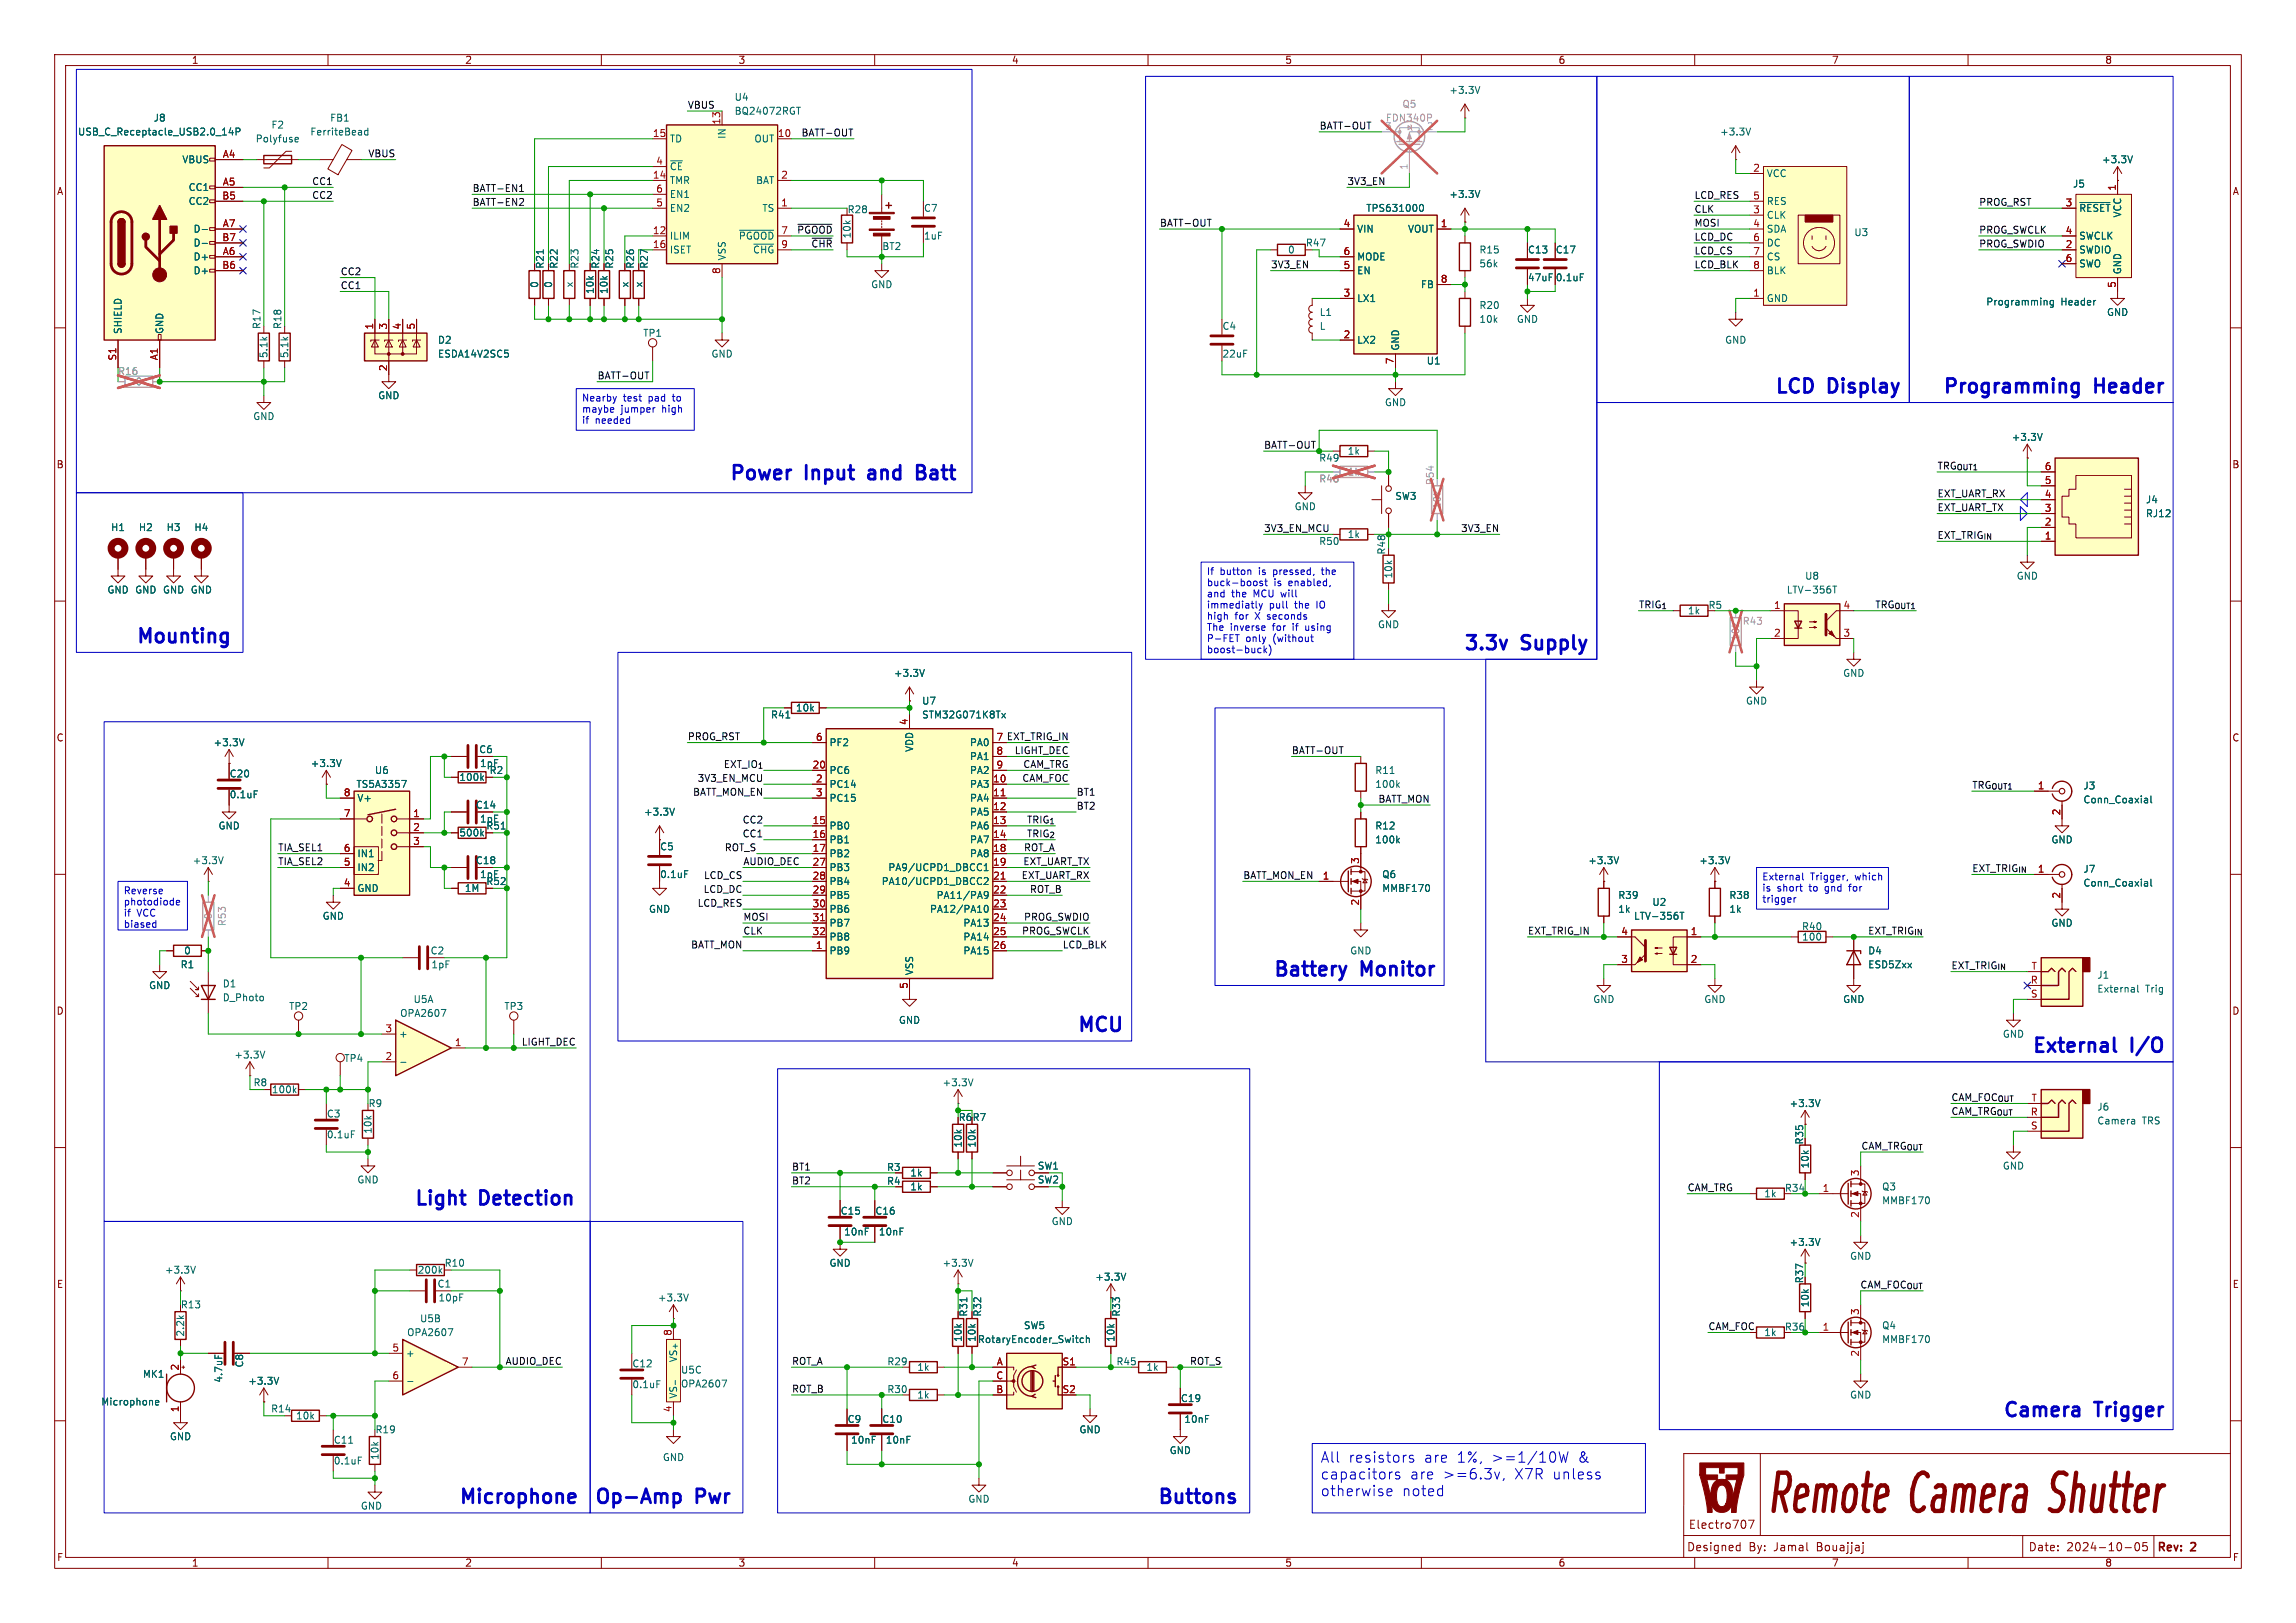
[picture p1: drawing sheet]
<svg xmlns="http://www.w3.org/2000/svg" width="420mm" height="297mm" viewBox="0 0 420 297" stroke-linecap="round" stroke-linejoin="round" font-family="sans-serif">
<defs><g id="words">
<text font-size="9.7" fill="#840000" x="323" y="278">Remote Camera Shutter</text>
<g font-size="3.5" fill="#0000c2">
<text x="324.2" y="72.1">LCD</text>
<text x="334.3" y="72.1">Display</text>
<text x="354.9" y="72.1">Programming</text>
<text x="383.1" y="72.1">Header</text>
<text x="133" y="88">Power</text>
<text x="147.2" y="88">Input</text>
<text x="159.7" y="88">and</text>
<text x="169.6" y="88">Batt</text>
<text x="24.5" y="117.9">Mounting</text>
<text x="267.3" y="119.1">3.3v</text>
<text x="278.3" y="119.1">Supply</text>
<text x="232.5" y="178.8">Battery</text>
<text x="248.9" y="178.8">Monitor</text>
<text x="196.6" y="189">MCU</text>
<text x="371.3" y="192.8">External</text>
<text x="389.7" y="192.8">I/O</text>
<text x="75.4" y="220.7">Light</text>
<text x="87.6" y="220.7">Detection</text>
<text x="366" y="259.5">Camera</text>
<text x="383.2" y="259.5">Trigger</text>
<text x="83.5" y="275.3">Microphone</text>
<text x="108.3" y="275.3">Op-Amp</text>
<text x="127.2" y="275.3">Pwr</text>
<text x="211.3" y="275.3">Buttons</text>
</g>
<g font-size="2.7" fill="#0000c2">
<text x="241.5" y="268">All</text>
<text x="246.6" y="268">resistors</text>
<text x="260.5" y="268">are</text>
<text x="266.5" y="268">1%, &gt;=1/10W</text>
<text x="288.8" y="268">&amp;</text>
<text x="241.5" y="271">capacitors</text>
<text x="241.5" y="274.1">otherwise</text>
<text x="256.4" y="274.1">noted</text>
<text x="257.9" y="271">are</text>
<text x="263.9" y="271">&gt;=6.3v,</text>
<text x="277.1" y="271">X7R</text>
<text x="284.1" y="271">unless</text>
</g>
<g font-size="2.1" fill="#840000">
<text x="308.8" y="280">Electro707</text>
<text x="308.5" y="284.1">Designed</text>
<text x="319.9" y="284.1">By:</text>
<text x="324.5" y="284.1">Jamal</text>
<text x="332.5" y="284.1">Bouajjaj</text>
<text x="371" y="284.1">Date:</text>
<text x="378" y="284.1">2024-10-05</text>
<text x="394.5" y="284.3">Rev:</text>
<text x="400.9" y="284.3">2</text>
</g>
<g font-size="1.8" fill="#840000">
<text x="35" y="11.9">1</text>
<text x="85" y="11.9">2</text>
<text x="135" y="11.9">3</text>
<text x="185" y="11.9">4</text>
<text x="235" y="11.9">5</text>
<text x="285" y="11.9">6</text>
<text x="335" y="11.9">7</text>
<text x="385" y="11.9">8</text>
<text x="10.3" y="35.9">A</text>
<text x="408.3" y="35.9">A</text>
<text x="99.7" y="49.3" transform="rotate(-90 99.7 49.3)">R21</text>
<text x="102.2" y="49.3" transform="rotate(-90 102.2 49.3)">R22</text>
<text x="109.8" y="49.3" transform="rotate(-90 109.8 49.3)">R24</text>
<text x="112.4" y="49.3" transform="rotate(-90 112.4 49.3)">R25</text>
<text x="116.2" y="49.3" transform="rotate(-90 116.2 49.3)">R26</text>
<text x="118.7" y="49.3" transform="rotate(-90 118.7 49.3)">R27</text>
<text x="10.3" y="85.9">B</text>
<text x="408.2" y="85.9">B</text>
<text x="10.3" y="135.9">C</text>
<text x="408.2" y="135.9">C</text>
<text x="87.6" y="138">C6</text>
<text x="87" y="148.2">C14</text>
<text x="87" y="158.3">C18</text>
<text x="10.3" y="185.9">D</text>
<text x="408.2" y="185.9">D</text>
<text x="175.3" y="205.3">R6R7</text>
<text x="330" y="209.5" transform="rotate(-90 330 209.5)">R35</text>
<text x="189.7" y="214.2">SW1</text>
<text x="189.7" y="216.8">SW2</text>
<text x="10.3" y="235.9">E</text>
<text x="330" y="234.9" transform="rotate(-90 330 234.9)">R37</text>
<text x="408.3" y="235.9">E</text>
<text x="177.1" y="241" transform="rotate(-90 177.1 241)">R31</text>
<text x="179.7" y="241" transform="rotate(-90 179.7 241)">R32</text>
<text x="205.1" y="241" transform="rotate(-90 205.1 241)">R33</text>
<text x="10.3" y="285.9">F</text>
<text x="35" y="286.9">1</text>
<text x="85" y="286.9">2</text>
<text x="135" y="286.9">3</text>
<text x="185" y="286.9">4</text>
<text x="235" y="286.9">5</text>
<text x="285" y="286.9">6</text>
<text x="335" y="286.9">7</text>
<text x="385" y="286.9">8</text>
<text x="408.3" y="285.9">F</text>
</g>
<g font-size="1.8" fill="#006464">
<text x="265" y="17.4">+3.3V</text>
<text x="28" y="22.5">J8</text>
<text x="49.5" y="23.7">F2</text>
<text x="60.3" y="22.5">FB1</text>
<text x="134.3" y="18.6">U4</text>
<text x="134.3" y="21.2">BQ24072RGT</text>
<text x="14.2" y="25">USB_C_Receptacle_USB2.0_14P</text>
<text x="46.7" y="26.3">Polyfuse</text>
<text x="56.7" y="25">FerriteBead</text>
<text x="122.4" y="26.3">TD</text>
<text x="132.9" y="25.5" transform="rotate(-90 132.9 25.5)">IN</text>
<text x="137.9" y="26.3">OUT</text>
<text x="314.6" y="25">+3.3V</text>
<text x="33.3" y="30.1">VBUS</text>
<text x="34.4" y="35.2">CC1</text>
<text x="122.4" y="33.9">TMR</text>
<text x="122.4" y="31.3">~{CE}</text>
<text x="138.2" y="33.9">BAT</text>
<text x="323.1" y="32.6">VCC</text>
<text x="379.1" y="34.5">J5</text>
<text x="384.4" y="30.1">+3.3V</text>
<text x="34.4" y="37.7">CC2</text>
<text x="122.4" y="39">EN2</text>
<text x="122.4" y="36.4">EN1</text>
<text x="139.4" y="39">TS</text>
<text x="154.9" y="39.2">R28</text>
<text x="168.9" y="39">C7</text>
<text x="249.8" y="39">TPS631000</text>
<text x="265" y="36.4">+3.3V</text>
<text x="323.1" y="40.2">CLK</text>
<text x="323.1" y="37.7">RES</text>
<text x="380.2" y="39">~{RESET}</text>
<text x="388.2" y="39.9" transform="rotate(-90 388.2 39.9)">VCC</text>
<text x="35.3" y="47.9">D+</text>
<text x="35.3" y="42.8">D-</text>
<text x="35.3" y="45.3">D-</text>
<text x="122.4" y="44">ILIM</text>
<text x="122.4" y="46.6">ISET</text>
<text x="132.9" y="47.8" transform="rotate(-90 132.9 47.8)">VSS</text>
<text x="135.1" y="44">~{PGOOD}</text>
<text x="137.7" y="46.6">~{CHG}</text>
<text x="155.8" y="43.7" transform="rotate(-90 155.8 43.7)">10k</text>
<text x="161.3" y="45.9">BT2</text>
<text x="168.9" y="44">1uF</text>
<text x="235.5" y="46.6">0</text>
<text x="248.2" y="42.8">VIN</text>
<text x="248.2" y="47.9">MODE</text>
<text x="257.5" y="42.8">VOUT</text>
<text x="270.5" y="46.6">R15</text>
<text x="279.4" y="46.6">C13</text>
<text x="284.5" y="46.6">C17</text>
<text x="323.1" y="42.8">SDA</text>
<text x="323.1" y="45.3">DC</text>
<text x="323.1" y="47.9">CS</text>
<text x="339.1" y="43.4">U3</text>
<text x="380.2" y="46.6">SWDIO</text>
<text x="380.2" y="44">SWCLK</text>
<text x="35.3" y="50.4">D+</text>
<text x="98.7" y="52.8" transform="rotate(-90 98.7 52.8)">0</text>
<text x="101.2" y="52.8" transform="rotate(-90 101.2 52.8)">0</text>
<text x="105" y="52.7" transform="rotate(-90 105 52.7)">x</text>
<text x="106" y="49.3" transform="rotate(-90 106 49.3)">R23</text>
<text x="108.8" y="53.9" transform="rotate(-90 108.8 53.9)">10k</text>
<text x="111.4" y="53.9" transform="rotate(-90 111.4 53.9)">10k</text>
<text x="115.2" y="52.7" transform="rotate(-90 115.2 52.7)">x</text>
<text x="117.7" y="52.7" transform="rotate(-90 117.7 52.7)">x</text>
<text x="159.3" y="52.9">GND</text>
<text x="248.2" y="50.4">EN</text>
<text x="259.8" y="52.9">FB</text>
<text x="270.5" y="49.1">56k</text>
<text x="279.4" y="51.7">47uF</text>
<text x="284.5" y="51.7">0.1uF</text>
<text x="323.1" y="50.4">BLK</text>
<text x="380.2" y="49.1">SWO</text>
<text x="388.2" y="50.3" transform="rotate(-90 388.2 50.3)">GND</text>
<text x="241.3" y="58">L1</text>
<text x="248.2" y="55.5">LX1</text>
<text x="270.5" y="56.7">R20</text>
<text x="270.5" y="59.3">10k</text>
<text x="277.4" y="59.3">GND</text>
<text x="323.1" y="55.5">GND</text>
<text x="363.2" y="56.1">Programming</text>
<text x="377" y="56.1">Header</text>
<text x="385.3" y="58">GND</text>
<text x="22.5" y="61.2" transform="rotate(-90 22.5 61.2)">SHIELD</text>
<text x="30.1" y="61.2" transform="rotate(-90 30.1 61.2)">GND</text>
<text x="47.9" y="60.3" transform="rotate(-90 47.9 60.3)">R17</text>
<text x="49.1" y="65.6" transform="rotate(-90 49.1 65.6)">5.1k</text>
<text x="51.7" y="60.3" transform="rotate(-90 51.7 60.3)">R18</text>
<text x="52.9" y="65.6" transform="rotate(-90 52.9 65.6)">5.1k</text>
<text x="80" y="63.1">D2</text>
<text x="80" y="65.6">ESDA14V2SC5</text>
<text x="117.6" y="61.8">TP1</text>
<text x="130" y="65.6">GND</text>
<text x="223.5" y="60.6">C4</text>
<text x="223.5" y="65.6">22uF</text>
<text x="241.3" y="60.6">L</text>
<text x="248.2" y="63.1">LX2</text>
<text x="256.1" y="64.3" transform="rotate(-90 256.1 64.3)">GND</text>
<text x="315.5" y="63.1">GND</text>
<text x="260.9" y="66.9">U1</text>
<text x="46.2" y="77.1">GND</text>
<text x="69.1" y="73.3">GND</text>
<text x="253.2" y="74.5">GND</text>
<text x="246.4" y="83.4">1k</text>
<text x="367.9" y="80.9">+3.3V</text>
<text x="241.2" y="84.7">R49</text>
<text x="236.7" y="93.6">GND</text>
<text x="255.1" y="91.7">SW3</text>
<text x="392.4" y="92.3">J4</text>
<text x="392.4" y="94.8">RJ12</text>
<text x="20.2" y="97.4">H1</text>
<text x="25.3" y="97.4">H2</text>
<text x="30.4" y="97.4">H3</text>
<text x="35.5" y="97.4">H4</text>
<text x="241.2" y="99.9">R50</text>
<text x="246.4" y="98.7">1k</text>
<text x="253.6" y="101.6" transform="rotate(-90 253.6 101.6)">R48</text>
<text x="254.9" y="106" transform="rotate(-90 254.9 106)">10k</text>
<text x="330.1" y="106.3">U8</text>
<text x="368.8" y="106.3">GND</text>
<text x="19.6" y="108.8">GND GND GND GND</text>
<text x="308.7" y="112.6">1k</text>
<text x="312.4" y="111.6">R5</text>
<text x="326.7" y="108.8">LTV-356T</text>
<text x="252" y="115.2">GND</text>
<text x="163.4" y="124.1">+3.3V</text>
<text x="337.1" y="124.1">GND</text>
<text x="140.9" y="131.7">R41</text>
<text x="145.5" y="130.4">10k</text>
<text x="168.6" y="129.1">U7</text>
<text x="168.6" y="131.7">STM32G071K8Tx</text>
<text x="319.3" y="129.1">GND</text>
<text x="39" y="136.8">+3.3V</text>
<text x="151.6" y="136.8">PF2</text>
<text x="167.2" y="137.7" transform="rotate(-90 167.2 137.7)">VDD</text>
<text x="177.3" y="136.8">PA0</text>
<text x="41.9" y="142.5">C20</text>
<text x="56.7" y="140.6">+3.3V</text>
<text x="68.5" y="141.8">U6</text>
<text x="83.9" y="143.1">100k</text>
<text x="87.7" y="140.6">1pF</text>
<text x="89.5" y="141.8">R2</text>
<text x="151.6" y="141.8">PC6</text>
<text x="177.3" y="139.3">PA1</text>
<text x="177.3" y="141.8">PA2</text>
<text x="251.5" y="141.8">R11</text>
<text x="41.9" y="146.3">0.1uF</text>
<text x="65.1" y="144.4">TS5A3357</text>
<text x="65.3" y="146.9">V+</text>
<text x="117.7" y="149.5">+3.3V</text>
<text x="151.6" y="144.4">PC14</text>
<text x="151.6" y="146.9">PC15</text>
<text x="177.3" y="144.4">PA3</text>
<text x="177.3" y="146.9">PA4</text>
<text x="177.3" y="149.5">PA5</text>
<text x="251.5" y="144.4">100k</text>
<text x="381" y="144.7">J3</text>
<text x="381" y="147.2">Conn_Coaxial</text>
<text x="39.9" y="152">GND</text>
<text x="83.9" y="153.3">500k</text>
<text x="87.7" y="150.7">1pF</text>
<text x="88.9" y="152">R51</text>
<text x="120.7" y="155.8">C5</text>
<text x="151.6" y="152">PB0</text>
<text x="151.6" y="154.5">PB1</text>
<text x="177.3" y="152">PA6</text>
<text x="177.3" y="154.5">PA7</text>
<text x="251.5" y="152">R12</text>
<text x="251.5" y="154.5">100k</text>
<text x="375.2" y="154.5">GND</text>
<text x="35.2" y="158.3">+3.3V</text>
<text x="65.3" y="159.6">IN2</text>
<text x="65.3" y="157.1">IN1</text>
<text x="87.7" y="160.9">1pF</text>
<text x="120.7" y="160.9">0.1uF</text>
<text x="151.6" y="157.1">PB2</text>
<text x="151.6" y="159.6">PB3</text>
<text x="162.4" y="159.6">PA9/UCPD1_DBCC1</text>
<text x="177.3" y="157.1">PA8</text>
<text x="252.7" y="160.9">Q6</text>
<text x="290.4" y="158.3">+3.3V</text>
<text x="310.7" y="158.3">+3.3V</text>
<text x="381" y="159.9">J7</text>
<text x="65.3" y="163.4">GND</text>
<text x="84.9" y="163.4">1M</text>
<text x="88.9" y="162.2">R52</text>
<text x="118.6" y="167.2">GND</text>
<text x="151.6" y="162.2">PB4</text>
<text x="151.6" y="164.7">PB5</text>
<text x="151.6" y="167.2">PB6</text>
<text x="161.2" y="162.2">PA10/UCPD1_DBCC2</text>
<text x="170" y="167.2">PA12/PA10</text>
<text x="171.2" y="164.7">PA11/PA9</text>
<text x="252.7" y="163.4">MMBF170</text>
<text x="295.9" y="164.7">R39</text>
<text x="295.9" y="167.2">1k</text>
<text x="302.2" y="166">U2</text>
<text x="316.2" y="164.7">R38</text>
<text x="316.2" y="167.2">1k</text>
<text x="381" y="162.4">Conn_Coaxial</text>
<text x="58.9" y="168.5">GND</text>
<text x="151.6" y="169.8">PB7</text>
<text x="151.6" y="172.3">PB8</text>
<text x="176.1" y="169.8">PA13</text>
<text x="176.1" y="172.3">PA14</text>
<text x="298.8" y="168.5">LTV-356T</text>
<text x="329.5" y="170.4">R40</text>
<text x="329.6" y="172.3">100</text>
<text x="375.2" y="169.8">GND</text>
<text x="32.9" y="177.4">R1</text>
<text x="33.6" y="174.9">0</text>
<text x="78.7" y="174.9">C2</text>
<text x="78.8" y="177.4">1pF</text>
<text x="151.6" y="174.9">PB9</text>
<text x="167.2" y="178.6" transform="rotate(-90 167.2 178.6)">VSS</text>
<text x="176.1" y="174.9">PA15</text>
<text x="246.9" y="174.9">GND</text>
<text x="341.6" y="174.9">D4</text>
<text x="341.6" y="177.4">ESD5Zxx</text>
<text x="383.6" y="179.3">J1</text>
<text x="27.2" y="181.2">GND</text>
<text x="40.6" y="180.9">D1</text>
<text x="40.6" y="183.4">D_Photo</text>
<text x="52.8" y="185">TP2</text>
<text x="75.6" y="183.7">U5A</text>
<text x="92.2" y="185">TP3</text>
<text x="291.3" y="183.7">GND</text>
<text x="311.7" y="183.7">GND</text>
<text x="337.1" y="183.7">GND</text>
<text x="383.6" y="181.8">External</text>
<text x="392.5" y="181.8">Trig</text>
<text x="72.9" y="190.1">+</text>
<text x="73.1" y="186.3">OPA2607</text>
<text x="164.3" y="187.6">GND</text>
<text x="366.3" y="190.1">GND</text>
<text x="42.8" y="193.9">+3.3V</text>
<text x="62.9" y="194.5">TP4</text>
<text x="46.3" y="199">R8</text>
<text x="49.6" y="200.3">100k</text>
<text x="67.3" y="202.8">R9</text>
<text x="172.3" y="199">+3.3V</text>
<text x="327.3" y="202.8">+3.3V</text>
<text x="383.6" y="203.4">J6</text>
<text x="59.7" y="204.7">C3</text>
<text x="59.7" y="208.5">0.1uF</text>
<text x="68.2" y="207.6" transform="rotate(-90 68.2 207.6)">10k</text>
<text x="383.6" y="206">Camera</text>
<text x="391.9" y="206">TRS</text>
<text x="162.2" y="214.5">R3</text>
<text x="166.4" y="215.5">1k</text>
<text x="176.1" y="210.1" transform="rotate(-90 176.1 210.1)">10k</text>
<text x="178.7" y="210.1" transform="rotate(-90 178.7 210.1)">10k</text>
<text x="331.1" y="213.9" transform="rotate(-90 331.1 213.9)">10k</text>
<text x="366.3" y="214.2">GND</text>
<text x="65.3" y="216.8">GND</text>
<text x="162.2" y="217">R4</text>
<text x="166.4" y="218">1k</text>
<text x="322.6" y="219.3">1k</text>
<text x="344.2" y="218">Q3</text>
<text x="344.2" y="220.6">MMBF170</text>
<text x="153.7" y="222.5">C15</text>
<text x="154.3" y="226.3">10nF</text>
<text x="160" y="222.5">C16</text>
<text x="160.7" y="226.3">10nF</text>
<text x="192.3" y="224.4">GND</text>
<text x="30.1" y="233.3">+3.3V</text>
<text x="76.3" y="233.3">200k</text>
<text x="81.2" y="232">R10</text>
<text x="151.6" y="232">GND</text>
<text x="172.3" y="232">+3.3V</text>
<text x="327.3" y="228.2">+3.3V</text>
<text x="338.3" y="230.7">GND</text>
<text x="33" y="239.6">R13</text>
<text x="79.9" y="235.8">C1</text>
<text x="80.1" y="238.4">10pF</text>
<text x="120.2" y="238.4">+3.3V</text>
<text x="200.3" y="234.5">+3.3V</text>
<text x="331.1" y="239.3" transform="rotate(-90 331.1 239.3)">10k</text>
<text x="33.9" y="244.7" transform="rotate(-90 33.9 244.7)">2.2k</text>
<text x="74.4" y="244.7">OPA2607</text>
<text x="76.7" y="242.2">U5B</text>
<text x="176.1" y="245.7" transform="rotate(-90 176.1 245.7)">10k</text>
<text x="178.7" y="245.7" transform="rotate(-90 178.7 245.7)">10k</text>
<text x="178.8" y="246">RotaryEncoder_Switch</text>
<text x="187.2" y="243.4">SW5</text>
<text x="204.1" y="245.7" transform="rotate(-90 204.1 245.7)">10k</text>
<text x="322.6" y="244.7">1k</text>
<text x="326.4" y="243.7">R36</text>
<text x="344.2" y="243.4">Q4</text>
<text x="344.2" y="246">MMBF170</text>
<text x="44.7" y="250.3" transform="rotate(-90 44.7 250.3)">C8</text>
<text x="74.2" y="248.5">+</text>
<text x="115.6" y="250.4">C12</text>
<text x="124.1" y="249.4" transform="rotate(-90 124.1 249.4)">VS_{+}</text>
<text x="124.5" y="251.6">U5C</text>
<text x="162.2" y="250">R29</text>
<text x="167.7" y="251.1">1k</text>
<text x="204.1" y="250">R45</text>
<text x="209.6" y="251.1">1k</text>
<text x="18.4" y="257.4">Microphone</text>
<text x="26" y="252.3">MK1</text>
<text x="40.9" y="253.1" transform="rotate(-90 40.9 253.1)">4.7uF</text>
<text x="45.3" y="253.6">+3.3V</text>
<text x="115.6" y="254.2">0.1uF</text>
<text x="124.1" y="256" transform="rotate(-90 124.1 256)">VS_{-}</text>
<text x="124.5" y="254.1">OPA2607</text>
<text x="162.2" y="255.1">R30</text>
<text x="167.7" y="256.1">1k</text>
<text x="215.9" y="256.8">C19</text>
<text x="338.3" y="256.1">GND</text>
<text x="31" y="263.8">GND</text>
<text x="49.5" y="258.7">R14</text>
<text x="54.1" y="259.9">10k</text>
<text x="68.6" y="262.5">R19</text>
<text x="154.9" y="260.6">C9</text>
<text x="161.3" y="260.6">C10</text>
<text x="197.4" y="262.5">GND</text>
<text x="216.5" y="260.6">10nF</text>
<text x="61" y="264.4">C11</text>
<text x="61" y="268.2">0.1uF</text>
<text x="69.4" y="267.3" transform="rotate(-90 69.4 267.3)">10k</text>
<text x="121.2" y="267.6">GND</text>
<text x="155.6" y="264.4">10nF</text>
<text x="161.9" y="264.4">10nF</text>
<text x="213.9" y="266.3">GND</text>
<text x="177" y="275.2">GND</text>
<text x="65.9" y="276.5">GND</text>
</g>
<g font-size="1.8" fill="#0f0f0f">
<text x="125.7" y="20">VBUS</text>
<text x="241.3" y="23.8">BATT-OUT</text>
<text x="67.3" y="28.9">VBUS</text>
<text x="146.5" y="25">BATT-OUT</text>
<text x="57" y="33.9">CC1</text>
<text x="86.4" y="35.2">BATT-EN1</text>
<text x="246.4" y="33.9">3V3_EN</text>
<text x="57" y="36.5">CC2</text>
<text x="86.4" y="37.7">BATT-EN2</text>
<text x="212.1" y="41.6">BATT-OUT</text>
<text x="309.9" y="41.6">MOSI</text>
<text x="309.9" y="36.5">LCD_RES</text>
<text x="309.9" y="39">CLK</text>
<text x="361.9" y="37.7">PROG_RST</text>
<text x="145.7" y="42.8">~{PGOOD}</text>
<text x="148.3" y="45.4">~{CHR}</text>
<text x="309.9" y="46.6">LCD_CS</text>
<text x="309.9" y="44.1">LCD_DC</text>
<text x="361.9" y="45.4">PROG_SWDIO</text>
<text x="361.9" y="42.8">PROG_SWCLK</text>
<text x="62.2" y="50.5">CC2</text>
<text x="62.2" y="53">CC1</text>
<text x="232.4" y="49.2">3V3_EN</text>
<text x="309.9" y="49.2">LCD_BLK</text>
<text x="109.2" y="69.5">BATT-OUT</text>
<text x="231.1" y="82.2">BATT-OUT</text>
<text x="354.3" y="86">TRG_{OUT}_{1}</text>
<text x="354.3" y="93.6">EXT_UART_TX</text>
<text x="354.3" y="91.1">EXT_UART_RX</text>
<text x="231.1" y="97.4">3V3_EN_MCU</text>
<text x="267.2" y="97.4">3V3_EN</text>
<text x="354.3" y="98.7">EXT_TRIG_{IN}</text>
<text x="299.7" y="111.4">TRIG_{1}</text>
<text x="342.9" y="111.4">TRG_{OUT}_{1}</text>
<text x="125.7" y="135.5">PROG_RST</text>
<text x="182.2" y="135.6">7 EXT_TRIG_IN</text>
<text x="127.5" y="143.2">3V3_EN_MCU</text>
<text x="132.2" y="140.6">EXT_IO_{1}</text>
<text x="185.5" y="138.1">LIGHT_DEC</text>
<text x="186.9" y="143.2">CAM_FOC</text>
<text x="187.1" y="140.6">CAM_TRG</text>
<text x="236.2" y="138.1">BATT-OUT</text>
<text x="126.7" y="145.7">BATT_MON_EN</text>
<text x="196.8" y="148.2">BT2</text>
<text x="196.8" y="145.7">BT1</text>
<text x="252" y="147">BATT_MON</text>
<text x="360.7" y="144.4">TRG_{OUT}_{1}1</text>
<text x="50.8" y="155.9">TIA_SEL1</text>
<text x="132.5" y="155.9">ROT_S</text>
<text x="135.7" y="150.8">CC2</text>
<text x="135.7" y="153.3">CC1</text>
<text x="187.2" y="155.9">ROT_A</text>
<text x="187.7" y="153.3">TRIG_{2}</text>
<text x="187.7" y="150.8">TRIG_{1}</text>
<text x="50.8" y="158.4">TIA_SEL2</text>
<text x="128.7" y="160.9">LCD_CS</text>
<text x="135.9" y="158.4">AUDIO_DEC</text>
<text x="186.8" y="160.9">EXT_UART_RX</text>
<text x="187.1" y="158.4">EXT_UART_TX</text>
<text x="227.3" y="160.9">BATT_MON_EN</text>
<text x="360.7" y="159.7">EXT_TRIG_{IN}1</text>
<text x="127.5" y="166">LCD_RES</text>
<text x="128.6" y="163.5">LCD_DC</text>
<text x="188.3" y="163.5">ROT_B</text>
<text x="126.3" y="173.6">BATT_MON</text>
<text x="135.9" y="168.6">MOSI</text>
<text x="135.9" y="171.1">CLK</text>
<text x="186.8" y="171.1">PROG_SWCLK</text>
<text x="187.2" y="168.6">PROG_SWDIO</text>
<text x="194.3" y="173.6">LCD_BLK</text>
<text x="279.4" y="171.1">EXT_TRIG_IN</text>
<text x="341.6" y="171.1">EXT_TRIG_{IN}</text>
<text x="356.9" y="177.5">EXT_TRIG_{IN}</text>
<text x="95.3" y="191.4">LIGHT_DEC</text>
<text x="356.9" y="201.6">CAM_FOC_{OUT}T</text>
<text x="356.9" y="204.1">CAM_TRG_{OUT}R</text>
<text x="144.8" y="214.3">BT1</text>
<text x="340.3" y="210.5">CAM_TRG_{OUT}</text>
<text x="144.8" y="216.8">BT2</text>
<text x="308.6" y="218.1">CAM_TRG</text>
<text x="340.2" y="235.9">CAM_FOC_{OUT}</text>
<text x="312.4" y="243.5">CAM_FOC</text>
<text x="92.4" y="249.8">AUDIO_DEC</text>
<text x="144.8" y="249.8">ROT_A</text>
<text x="217.6" y="249.8">ROT_S</text>
<text x="144.8" y="254.9">ROT_B</text>
</g>
<g font-size="1.8" fill="#a90000">
<text x="131.8" y="22.9" transform="rotate(-90 131.8 22.9)">13</text>
<text x="40.7" y="29">A4</text>
<text x="119.3" y="25.1">15</text>
<text x="142.2" y="25.1">10</text>
<text x="40.7" y="34">A5</text>
<text x="119.3" y="32.8">14</text>
<text x="119.9" y="30.2">4</text>
<text x="119.9" y="35.3">6</text>
<text x="142.8" y="32.8">2</text>
<text x="320.6" y="31.5">2</text>
<text x="387.1" y="35" transform="rotate(-90 387.1 35)">1</text>
<text x="40.6" y="36.6">B5</text>
<text x="40.7" y="41.7">A7</text>
<text x="119.9" y="37.8">5</text>
<text x="142.8" y="37.8">1</text>
<text x="245.7" y="41.7">4</text>
<text x="263.5" y="41.7">1</text>
<text x="320.6" y="39.1">3</text>
<text x="320.6" y="41.7">4</text>
<text x="320.6" y="36.6">5</text>
<text x="377.8" y="37.8">3</text>
<text x="40.6" y="44.2">B7</text>
<text x="40.7" y="46.7">A6</text>
<text x="119.3" y="42.9">12</text>
<text x="119.3" y="45.5">16</text>
<text x="142.8" y="42.9">7</text>
<text x="142.8" y="45.5">9</text>
<text x="245.7" y="46.7">6</text>
<text x="320.6" y="44.2">6</text>
<text x="320.6" y="46.7">7</text>
<text x="377.8" y="45.5">2</text>
<text x="377.8" y="42.9">4</text>
<text x="40.6" y="49.3">B6</text>
<text x="131.8" y="50.2" transform="rotate(-90 131.8 50.2)">8</text>
<text x="245.7" y="49.3">5</text>
<text x="263.5" y="51.8">8</text>
<text x="320.6" y="49.3">8</text>
<text x="377.8" y="48">6</text>
<text x="387.1" y="52.8" transform="rotate(-90 387.1 52.8)">5</text>
<text x="245.7" y="54.4">3</text>
<text x="320.6" y="54.4">1</text>
<text x="68.3" y="60.4" transform="rotate(-90 68.3 60.4)">1</text>
<text x="70.9" y="60.4" transform="rotate(-90 70.9 60.4)">3</text>
<text x="73.4" y="60.4" transform="rotate(-90 73.4 60.4)">4</text>
<text x="75.9" y="60.4" transform="rotate(-90 75.9 60.4)">5</text>
<text x="245.7" y="62">2</text>
<text x="21.3" y="66.1" transform="rotate(-90 21.3 66.1)">S1</text>
<text x="29" y="66" transform="rotate(-90 29 66)">A1</text>
<text x="70.9" y="68" transform="rotate(-90 70.9 68)">2</text>
<text x="255" y="66.7" transform="rotate(-90 255 66.7)">7</text>
<text x="373.9" y="88.6">5</text>
<text x="373.9" y="86.1">6</text>
<text x="373.9" y="93.7">3</text>
<text x="373.9" y="91.2">4</text>
<text x="373.9" y="98.8">1</text>
<text x="373.9" y="96.3">2</text>
<text x="324.4" y="111.5">1</text>
<text x="337.1" y="111.5">4</text>
<text x="324.4" y="116.6">2</text>
<text x="337.1" y="116.6">3</text>
<text x="149.2" y="135.6">6</text>
<text x="166.1" y="132.8" transform="rotate(-90 166.1 132.8)">4</text>
<text x="182.2" y="135.6">7</text>
<text x="148.5" y="140.7">20</text>
<text x="149.2" y="143.3">2</text>
<text x="181.6" y="143.3">10</text>
<text x="182.2" y="138.2">8</text>
<text x="182.2" y="140.7">9</text>
<text x="62.8" y="149.6">7</text>
<text x="62.8" y="145.8">8</text>
<text x="75.5" y="149.6">1</text>
<text x="149.2" y="145.8">3</text>
<text x="181.6" y="145.8">11</text>
<text x="181.6" y="148.3">12</text>
<text x="372.7" y="144.5">1</text>
<text x="376.9" y="149.3" transform="rotate(-90 376.9 149.3)">2</text>
<text x="62.8" y="156">6</text>
<text x="75.5" y="152.1">2</text>
<text x="75.5" y="154.7">3</text>
<text x="148.5" y="150.9">15</text>
<text x="148.5" y="153.4">16</text>
<text x="148.5" y="156">17</text>
<text x="181.6" y="150.9">13</text>
<text x="181.6" y="153.4">14</text>
<text x="181.6" y="156">18</text>
<text x="62.8" y="158.5">5</text>
<text x="148.5" y="158.5">27</text>
<text x="148.5" y="161">28</text>
<text x="181.6" y="158.5">19</text>
<text x="181.6" y="161">21</text>
<text x="241.9" y="161">1</text>
<text x="248.7" y="158.2" transform="rotate(-90 248.7 158.2)">3</text>
<text x="372.7" y="159.8">1</text>
<text x="62.8" y="162.3">4</text>
<text x="148.5" y="163.6">29</text>
<text x="148.5" y="166.1">30</text>
<text x="181.6" y="163.6">22</text>
<text x="181.6" y="166.1">23</text>
<text x="248.7" y="165.8" transform="rotate(-90 248.7 165.8)">2</text>
<text x="376.9" y="164.5" transform="rotate(-90 376.9 164.5)">2</text>
<text x="148.5" y="168.7">31</text>
<text x="148.5" y="171.2">32</text>
<text x="149.2" y="173.7">1</text>
<text x="181.6" y="168.7">24</text>
<text x="181.6" y="171.2">25</text>
<text x="181.6" y="173.7">26</text>
<text x="296.5" y="171.2">4</text>
<text x="309.2" y="171.2">1</text>
<text x="296.5" y="176.3">3</text>
<text x="309.2" y="176.3">2</text>
<text x="371.5" y="177.5">T</text>
<text x="166.1" y="181" transform="rotate(-90 166.1 181)">5</text>
<text x="371.4" y="180.1">R</text>
<text x="371.4" y="182.6">S</text>
<text x="70.4" y="189">3</text>
<text x="83.1" y="191.5">1</text>
<text x="70.4" y="194.1">2</text>
<text x="371.4" y="206.8">S</text>
<text x="340.1" y="215.3" transform="rotate(-90 340.1 215.3)">3</text>
<text x="333.3" y="218.2">1</text>
<text x="340.1" y="223" transform="rotate(-90 340.1 223)">2</text>
<text x="122.9" y="244.5" transform="rotate(-90 122.9 244.5)">8</text>
<text x="333.3" y="243.6">1</text>
<text x="340.1" y="240.7" transform="rotate(-90 340.1 240.7)">3</text>
<text x="32.8" y="250.9" transform="rotate(-90 32.8 250.9)">2</text>
<text x="71.7" y="247.4">5</text>
<text x="84.4" y="249.9">7</text>
<text x="182.2" y="249.9">A</text>
<text x="194.3" y="249.9">S1</text>
<text x="340.1" y="248.4" transform="rotate(-90 340.1 248.4)">2</text>
<text x="71.7" y="252.5">6</text>
<text x="182.1" y="255">B</text>
<text x="182.1" y="252.5">C</text>
<text x="194.3" y="255">S2</text>
<text x="32.8" y="258.5" transform="rotate(-90 32.8 258.5)">1</text>
<text x="122.9" y="258.5" transform="rotate(-90 122.9 258.5)">4</text>
</g>
<g font-size="1.8" fill="#aaa">
<text x="253.3" y="23.9">3</text>
<text x="257.6" y="31.2" transform="rotate(-90 257.6 31.2)">1</text>
</g>
<g font-size="1.8" fill="#989898">
<text x="253.4" y="22.5">FDN340P</text>
<text x="256.4" y="19.9">Q5</text>
<text x="260.9" y="23.9">2</text>
<text x="21.5" y="68.8">R16</text>
<text x="24.7" y="70.7">0</text>
<text x="241.2" y="88.5">R46</text>
<text x="246.4" y="87.2">1k</text>
<text x="262.5" y="88.9" transform="rotate(-90 262.5 88.9)">R54</text>
<text x="263.8" y="93.3" transform="rotate(-90 263.8 93.3)">10k</text>
<text x="318.4" y="117.4" transform="rotate(-90 318.4 117.4)">10k</text>
<text x="318.7" y="114.5">R43</text>
<text x="39" y="168.3" transform="rotate(-90 39 168.3)">0</text>
<text x="41.5" y="169.6" transform="rotate(-90 41.5 169.6)">R53</text>
</g>
<g font-size="1.8" fill="#009600">
<text x="238.8" y="45.3">R47</text>
<text x="326.4" y="218.3">R34</text>
</g>
<g font-size="1.8" fill="#0000c2">
<text x="106.4" y="73.8">Nearby</text>
<text x="106.4" y="75.8">maybe</text>
<text x="106.4" y="77.9">if</text>
<text x="108.9" y="77.9">needed</text>
<text x="113.6" y="75.8">jumper</text>
<text x="114" y="73.8">test</text>
<text x="118.7" y="73.8">pad</text>
<text x="121.2" y="75.8">high</text>
<text x="123.4" y="73.8">to</text>
<text x="220.7" y="105.5">If</text>
<text x="220.7" y="107.6">buck-boost</text>
<text x="223.2" y="105.5">button</text>
<text x="230.4" y="105.5">is</text>
<text x="233" y="107.6">is</text>
<text x="233.2" y="105.5">pressed,</text>
<text x="235.8" y="107.6">enabled,</text>
<text x="242.3" y="105.5">the</text>
<text x="220.7" y="109.6">and</text>
<text x="220.7" y="111.7">immediatly</text>
<text x="220.7" y="113.7">high</text>
<text x="225.3" y="109.6">the</text>
<text x="225.9" y="113.7">for</text>
<text x="229.4" y="109.6">MCU will</text>
<text x="229.7" y="113.7">X seconds</text>
<text x="232.2" y="111.7">pull</text>
<text x="237" y="111.7">the</text>
<text x="241.1" y="111.7">IO</text>
<text x="220.7" y="115.8">The</text>
<text x="220.7" y="117.8">P-FET</text>
<text x="220.7" y="119.9">boost-buck)</text>
<text x="225" y="115.8">inverse</text>
<text x="227.9" y="117.8">only</text>
<text x="232.9" y="115.8">for</text>
<text x="233" y="117.8">(without</text>
<text x="236.8" y="115.8">if</text>
<text x="239.3" y="115.8">using</text>
<text x="322.3" y="161.4">External</text>
<text x="331.2" y="161.4">Trigger,</text>
<text x="339.5" y="161.4">which</text>
<text x="22.5" y="164">Reverse</text>
<text x="22.5" y="166">photodiode</text>
<text x="322.3" y="163.5">is</text>
<text x="322.3" y="165.5">trigger</text>
<text x="325.1" y="163.5">short</text>
<text x="331.1" y="163.5">to</text>
<text x="334.1" y="163.5">gnd</text>
<text x="338.7" y="163.5">for</text>
<text x="22.5" y="168.1">if</text>
<text x="22.5" y="170.1">biased</text>
<text x="25" y="168.1">VCC</text>
</g>
</g></defs>
<g fill="none" stroke="#840000" stroke-width=".18">
<path d="M10 10h400v277h-400zM12 12h396v273h-396zM60 10v2M110 10v2M160 10v2M210 10v2M260 10v2M310 10v2M360 10v2M268 38.1l-.8 1.3M268 38.1v2.5M268 38.1l.7 1.3"/>
<path d="M10 60h2M268 40.6h.1M408 60h2M10 110h2M408 110h2M10 160h2M408 160h2M10 210h2M194.3 219.7v1.3h1.3l-1.3 1.2-1.3-1.2h1.3M408 210h2M203.2 234.9l-.8 1.3M203.2 234.9v2.6"/>
<path d="M203.2 234.9l.8 1.3M10 260h2M199.4 257.8v1.3h1.3l-1.3 1.2-1.3-1.2h1.3M207 250.2h1.3M213.4 250.2h1.2M408 260h2M319.8 278.2h1M322 266v15M408 266h-100v19M60 285v2M110 285v2M160 285v2"/>
<path d="M210 285v2M260 285v2M308 281h100M310 285v2M317.9 282.8l.4 .1M318.3 283.7l-.4 .1M318.3 282.3v1.5M330.6 283.7l.1 .1M340.8 282.3v.1M340.8 282.8v1.3l-.3 .2M360 285v2M370 281v4"/>
<path d="M388.7 283.2h1.2M390.7 282.4l.2-.1a.8 .8 0 0 1 .5 .7 .8 .8 0 0 1-.5 .8l-.2-.2-.2-.4zM392.7 282.3h-.7l-.1 .7 .3-.1h.5l.1 .2-.1 .5-.2 .2-.6-.2M394 281v4"/>
</g>
<path d="M310.9 267.7h8.1v2.2l-1 3.9-.4 3h-.9l.1-1.6a1.9 1.9 0 0 1-1.8 1.6 1.9 1.9 0 0 1-1.9-1.6l.1 1.6h-.9l-.1-1.7h.9h-.9l-1.3-5.2h3.3v.9h-2l.7 3.4v-.4h1.1v.7a.98 .98 0 0 0 1.2 1.2l.5-.6h1.1h-1.1a3.8 3.8 0 0 0-.3-3.2 .89 .89 0 0 0-1 0 .89 .89 0 0 0-.3 .9l-.1 1h-1.1a3.3 3.3 0 0 1 1.2-2.9 1.98 1.98 0 0 1 2.8 1.9l.1 1.4 .7-3.4h-2v-.9h2.2v-1.3h-2.5v1h-.9v-1h-2.5v1.3h-1.1z" fill="#840000" stroke="#840000" stroke-width=".18"/>
<path d="M270.7 34.9l-.4 1.2M205.9 233l-.4 1.3" fill="none" stroke="#006464" stroke-width=".18"/>
<path d="M208.3 249.2h5.1v2h-5.1z" fill="none" stroke="#840000" stroke-width=".25"/>
<path d="M184.1 247.6h10.2v10.2h-10.2z" fill="#ffffc2"/>
<g fill="none" stroke="#840000" stroke-width=".25">
<path d="M144.8 128.5h5.1v2.1h-5.1zM174.2 205.7h2.1v5.1h-2.1zM176.8 205.7h2v5.1h-2zM184.1 247.6h10.2v10.2h-10.2zM188.6 251v3.5M188.8 250.1a2.73 2.73 0 0 0-2.7 2.7 2.73 2.73 0 0 0 2.7 2.7M188.8 251v3.5M189.1 251v3.5M189.4 255.1l-.7 .4 .8 .3M189.5 249.8l-.8 .3 .7 .3M192.7 252.7h.3M193 251.7v2"/>
<path d="M193.5 253.7v1.6h.8M194.3 250.2h-.8v1.5M202.2 241.3h2v5.1h-2z"/>
<circle cx="188.8" cy="252.7" r="1.9"/>
<circle cx="193.5" cy="253.7" r=".13"/>
<circle cx="193.5" cy="251.7" r=".13"/>
</g>
<circle cx="185.4" cy="252.7" r=".25" fill="#840000" stroke="#840000" stroke-width=".18"/>
<g fill="none" stroke="#840000" stroke-width=".18">
<path d="M143.5 129.5h1.3M149.9 129.5h1.2M175.3 199.4l-.8 1.3M175.3 199.4v2.5M175.3 199.4l.7 1.3M175.3 201.9h.1M175.3 210.8v1.3M177.8 210.8v1.3M181.6 214.6h2.5M184.1 213.4h5.1M186.7 211.6v1.8M181.6 250.2h3.8v.5"/>
<path d="M181.6 252.7h3.8v1l.5 1.1M185.4 254.8v.5h-3.8M185.9 250.7l-.5 1v1h-.5M194.3 250.2h2.5M203.2 246.4v1.2"/>
<circle cx="184.7" cy="214.6" r=".51"/>
<circle cx="188.7" cy="214.6" r=".51"/>
</g>
<path d="M143.8 131.4h.7M178 197.4l-.4 1.3M198.2 244.9l-.4-.1-.2 .3 .1 .5h.5M198.7 245l.2-.2 .3 .1 .1 .8M198.7 244.4v1.3" fill="none" stroke="#006464" stroke-width=".18"/>
<path d="M151.1 133.4h30.5v45.7h-30.5z" fill="#ffffc2"/>
<path d="M47.2 61h2.1v5h-2.1zM51.1 61h2v5h-2zM151.1 133.4h30.5v45.7h-30.5z" fill="none" stroke="#840000" stroke-width=".25"/>
<g fill="none" stroke="#840000" stroke-width=".18">
<path d="M268 19.1l-.8 1.2M268 19.1v2.5M268 19.1l.7 1.2M268 21.6h.1M48.3 59.7v1.3M52.1 59.7v1.3M48.3 66v1.3M52.1 66v1.3M148.6 135.9h2.5M166.4 128.3h.1M166.4 125.7v2.6M166.4 130.8v2.6"/>
<path d="M166.4 125.7l-.8 1.3M166.4 125.7l.7 1.3M181.6 135.9h2.5M181.6 138.4h2.5M148.6 143.5h2.5M148.6 146.1h2.5M148.6 151.1h2.5M148.6 153.7h2.5M148.6 156.2h2.5M148.6 158.8h2.5M148.6 141h2.5M181.6 143.5h2.5"/>
<path d="M181.6 146.1h2.5M181.6 148.6h2.5M181.6 151.1h2.5M181.6 153.7h2.5M181.6 156.2h2.5M181.6 158.8h2.5M181.6 141h2.5M148.6 174h2.5M148.6 161.3h2.5M148.6 163.8h2.5M148.6 166.4h2.5M148.6 168.9h2.5"/>
<path d="M148.6 171.5h2.5M166.4 179.1v2.5M181.6 174h2.5M181.6 161.3h2.5M181.6 163.8h2.5M181.6 166.4h2.5M181.6 168.9h2.5M181.6 171.5h2.5M215.9 261.6v1.3h1.3l-1.3 1.3-1.3-1.3h1.3"/>
</g>
<path d="M183.1 145.6h.7M150.1 168.5h.7M183.1 160.9h.7" fill="none" stroke="#a90000" stroke-width=".18"/>
<g fill="none" stroke="#006464" stroke-width=".18">
<path d="M270.7 15.8l-.4 1.3M169.1 122.5l-.4 1.3M183.2 130.5l.7 .9M183.9 130.5l-.7 .9M179.3 158.1l.3 .1M179.6 159.2l-.3 .1M180 159.3h.8M180 158.4l.4-.3v1.2M179.5 160.7h.1M179.6 161.7l-.1 .1M180 160.7l.5-.1 .3 .4-.8 .9h.8M180.2 165.7h.1a.68 .68 0 0 1 .5 .6 .68 .68 0 0 1-.5 .6 .84 .84 0 0 1-.1-1.2z"/>
<path d="M180.8 163.7l-.3 .2h-.3l-.2-.2v-.3l.3-.3h.2l.3 .3a.84 .84 0 0 1-.4 1h-.2"/>
</g>
<path d="M252.7 24.1h3.3M256 25.9v-2.5h3.6v2.5M257.6 23l.6 .4-.6 .3zM257.8 26.4v5.4M258.1 22.9l.1 .1v.7l.1 .2M262.9 24.1h-5.1v1.8" fill="none" stroke="#a1a1a1" stroke-width=".18"/>
<g fill="none" stroke="#a1a1a1" stroke-width=".25">
<path d="M255.5 25.9h1M255.9 26.4h3.8M257.3 25.9h1M259.1 25.9h1"/>
<circle cx="257.8" cy="25" r="2.79"/>
</g>
<g fill="#a1a1a1" stroke="#a1a1a1" stroke-width=".18">
<path d="M257.8 24.4l.4 1h-.8z"/>
<circle cx="259.6" cy="24.1" r=".25"/>
<circle cx="256" cy="24.1" r=".25"/>
</g>
<path d="M261.6 20.9l.3 .2-.1 .3-.2 .2" fill="none" stroke="#989898" stroke-width=".18"/>
<path d="M252.7 22.1l10.2 9.7M262.9 22.1l-10.2 9.7" fill="none" stroke="#e65255" stroke-width=".46"/>
<path d="M247.6 39.4h15.3v25.4h-15.3z" fill="#ffffc2"/>
<g fill="none" stroke="#840000" stroke-width=".25">
<path d="M247.6 39.4h15.3v25.4h-15.3zM267 54.6h2v5.1h-2zM66.3 203.2h2v5.1h-2zM165.1 213.6h5.1v2h-5.1zM165.1 216.2h5.1v2h-5.1zM76.2 231.4h5.1v2h-5.1zM30.5 251.5v5M32 240h2v5.1h-2zM53.3 258.1h5.1v2h-5.1zM166.4 249.2h5v2h-5zM166.4 254.3h5v2h-5zM174.2 241.3h2.1v5.1h-2.1z"/>
<path d="M176.8 241.3h2v5.1h-2z"/>
<circle cx="33" cy="254" r="2.54"/>
</g>
<g fill="none" stroke="#840000" stroke-width=".18">
<path d="M245.1 41.9h2.5M245.1 54.6h2.5M245.1 49.5h2.5M245.1 47h2.5M262.9 41.9h2.5M262.9 52.1h2.5M268 53.3v1.3M268 59.7v1.3M279.4 54.6v1.3h1.3l-1.3 1.3-1.3-1.3h1.3M279.4 44.5v2.7M279.4 49.3v2.8M48.3 72.4v1.3h1.2l-1.2 1.2-1.3-1.2h1.3"/>
<path d="M245.1 62.2h2.5M255.3 64.8v2.5M21.6 101.6v3.8h1.3l-1.3 1.3-1.3-1.3h1.3M26.7 101.6v3.8h1.2l-1.2 1.3-1.3-1.3h1.3M31.7 101.6v3.8h1.3l-1.3 1.3-1.2-1.3h1.2M36.8 101.6v3.8h1.3l-1.3 1.3-1.2-1.3h1.2M59.7 201.9v2.8M59.7 206.8v2.8M67.3 212.1v1.3h1.3l-1.3 1.2-1.3-1.2h1.3M67.3 208.3v1.3M153.7 219.7v2.8M160 219.7v2.8"/>
<path d="M163.8 214.6h1.3M163.8 217.2h1.3M170.2 214.6h1.2M170.2 217.2h1.2M33 236.2h.1M33 233.7v2.5M33 233.7l-.7 1.2M33 233.7l.8 1.2M74.9 232.4h1.3M123.2 238.8l-.8 1.2M123.2 238.8v2.5M123.2 238.8l.8 1.2"/>
<path d="M153.7 224.5v4.1h1.2l-1.2 1.3-1.3-1.3h1.3M160 224.5v2.8M175.3 234.9h.1M175.3 232.4l-.8 1.3M175.3 232.4v2.5M175.3 232.4l.7 1.3M33 256.5v3.8h1.3l-1.3 1.3-1.3-1.3h1.3M33 245.1v1.3M33 248.9v2.6M33.3 250.2h.5M33.5 249.9v.5M38.1 247.6h2.8"/>
<path d="M42.9 247.6h2.8M48.3 256.5h.1M48.3 254l-.8 1.3M48.3 254v2.5M48.3 254l.7 1.3M52.1 259.1h1.2M58.4 259.1h1.3M123.2 241.3h.1M154.9 257.8v2.8M161.3 257.8v2.8M165.1 250.2h1.3M165.1 255.3h1.3"/>
<path d="M171.4 250.2h1.3M171.4 255.3h1.3M175.3 246.4v1.2M177.8 246.4v1.2M61 261.6v2.8M61 266.4v2.8M68.6 271.8v1.2h1.2l-1.2 1.3-1.3-1.3h1.3M123.2 261.6v1.3h1.3l-1.3 1.3-1.3-1.3h1.3M154.9 262.6v2.8M161.3 262.6v2.8M179.1 270.5v1.3h1.2l-1.2 1.2-1.3-1.2h1.3"/>
</g>
<g fill="none" stroke="#006464" stroke-width=".18">
<path d="M259.7 37.9l.3-.5a.68 .68 0 0 1 .4 .6 .68 .68 0 0 1-.4 .7l-.3-.5M64.3 207h.6M35.7 231.7l-.4 1.3M80.5 232.5l.3 .5M80.8 232.1l-.5 .5M125.9 236.8l-.4 1.3M176.9 237.5v.7M178 230.4l-.4 1.3M28.4 256.7l.6-.1v-.3h-.4l-.2 .2 .1 .6h.5M39.3 247.9v.6M51 252l-.4 1.3M63.8 264.1h.7"/>
<path d="M65.5 266.6h.7"/>
</g>
<path d="M22.9 68.8h5v2.1h-5z" fill="none" stroke="#a1a1a1" stroke-width=".25"/>
<path d="M21.6 69.9h1.3M27.9 69.9h1.3" fill="none" stroke="#a1a1a1" stroke-width=".18"/>
<path d="M21.6 68.7l7.6 2.3M29.2 68.7l-7.6 2.3" fill="none" stroke="#e65255" stroke-width=".46"/>
<g fill="none" stroke="#840000" stroke-width="1.3">
<circle cx="21.6" cy="100.3" r="1.27"/>
<circle cx="26.7" cy="100.3" r="1.27"/>
<circle cx="31.7" cy="100.3" r="1.27"/>
<circle cx="36.8" cy="100.3" r="1.27"/>
</g>
<g fill="none" stroke="#840000" stroke-width=".51">
<path d="M277.4 49h4M277.4 47.5h4M57.7 205h4M57.7 206.5h4M151.6 224.3h4.1M151.6 222.8h4.1M158 224.3h4.1M158 222.8h4.1M41.1 245.6v4.1M42.7 245.6v4.1M58.9 264.7h4.1M58.9 266.2h4.1"/>
<path d="M152.9 262.4h4.1M152.9 260.9h4.1M159.3 262.4h4M159.3 260.9h4"/>
</g>
<path d="M121.9 245.1h2.6v11.4h-2.6z" fill="#ffffc2"/>
<g fill="none" stroke="#840000" stroke-width=".18">
<path d="M387.3 33h.1M387.3 30.5l-.7 1.3M387.3 30.5v2.5M387.3 30.5l.8 1.3M110.5 54.6v1.3M387.3 53.3v1.3h1.3l-1.3 1.3-1.2-1.3h1.2M115.6 247.6v2.8M115.6 252.5v2.8M121.9 245.1h2.6v11.4h-2.6zM123.2 242.6v2.5M123.2 256.5v2.6M215.9 254v2.8"/>
<path d="M215.9 258.8v2.8"/>
</g>
<path d="M390.1 28.5l-.5 1.3M120.2 252.7h.6M132.1 252.5h.8l-.5 1.3" fill="none" stroke="#006464" stroke-width=".18"/>
<path d="M113.5 250.7h4.1M113.5 252.2h4.1M213.9 258.6h4M213.9 257h4" fill="none" stroke="#840000" stroke-width=".51"/>
<path d="M109.5 49.5h2v5.1h-2z" fill="none" stroke="#840000" stroke-width=".25"/>
<path d="M375.9 83.8h15.3v17.8h-15.3z" fill="#ffffc2"/>
<g fill="none" stroke="#840000" stroke-width=".18">
<path d="M370.8 83.8h.1M370.8 81.3l-.7 1.3M370.8 81.3v2.5M370.8 81.3l.8 1.3M373.4 99.1h2.5M373.4 96.5h2.5M373.4 94h2.5M373.4 91.4h2.5M373.4 88.9h2.5M373.4 86.4h2.5M379.7 87h10.2v11.4h-10.2v-2.5h-1.2v-1.3h-1.3v-3.8h1.3v-1.3h1.2zM388.6 95.9h1.3"/>
<path d="M388.6 94.6h1.3M388.6 93.3h1.3M388.6 92.1h1.3M388.6 90.8h1.3M388.6 89.5h1.3"/>
</g>
<path d="M375.9 83.8h15.3v17.8h-15.3z" fill="none" stroke="#840000" stroke-width=".25"/>
<path d="M373.6 79.3l-.5 1.3" fill="none" stroke="#006464" stroke-width=".18"/>
<path d="M322.6 30.5h15.2v25.4h-15.2z" fill="#ffffc2"/>
<g fill="none" stroke="#840000" stroke-width=".18">
<path d="M317.5 29.2h.1M317.5 26.7l-.8 1.2M317.5 26.7v2.5M317.5 26.7l.8 1.2M320 31.8h2.6M320 39.4h2.6M320 36.8h2.6M322.6 30.5h15.2v25.4h-15.2zM328.9 39.4h7.6v8.9h-7.6zM317.5 57.2v1.2h1.3l-1.3 1.3-1.3-1.3h1.3M320 54.6h2.6M320 41.9h2.6"/>
<path d="M320 44.5h2.6M320 47h2.6M320 49.5h2.6M331.5 45.1a1.42 1.42 0 0 0 1.2 .8 1.42 1.42 0 0 0 1.3-.8M331.5 43.2v.6M334 43.2v.6M293.4 158.8l-.8 1.2M293.4 158.8v2.5M293.4 158.8l.7 1.2M293.4 161.3h.1"/>
<circle cx="332.7" cy="44.4" r="2.84"/>
</g>
<path d="M330.2 39.4h5.1v1.2h-5.1z" fill="#840000" stroke="#840000" stroke-width=".18"/>
<path d="M320.2 23.4l-.4 1.3M296.1 156.8l-.4 1.3" fill="none" stroke="#006464" stroke-width=".18"/>
<path d="M19 26.7h20.4v35.5h-20.4z" fill="#ffffc2"/>
<g fill="none" stroke="#840000" stroke-width=".18">
<path d="M38.4 36.6h1v.5h-1zM38.4 34h1v.5h-1zM38.4 29h1v.5h-1zM39.4 29.2h5M39.4 34.3h5M39.4 36.8h5M38.4 49.3h1v.5h-1zM38.4 46.7h1v.5h-1zM38.4 44.2h1v.5h-1zM38.4 41.7h1v.5h-1zM39.4 47h5M39.4 41.9h5"/>
<path d="M39.4 49.5h5M39.4 44.5h5M21.6 62.2v5.1M29 61.2h.5v1h-.5zM29.2 62.2v5.1"/>
</g>
<path d="M19 26.7h20.4v35.5h-20.4zM21.6 48.3a.64 .64 0 0 0 .6 .6 .64 .64 0 0 0 .7-.6M21.6 40.6a.64 .64 0 0 1 .6-.6 .64 .64 0 0 1 .7 .6" fill="none" stroke="#840000" stroke-width=".25"/>
<path d="M20.9 39.3a1.9 1.9 0 0 1 2-.4 1.9 1.9 0 0 1 1.2 1.7v7.7a1.91 1.91 0 0 1-1.9 1.9 1.91 1.91 0 0 1-1.9-1.9v-7.8l.2-.6zM26.7 43.9v1.3l2.5 2.6M29.2 40.1v10.2M31.7 42.7v1.2l-2.5 2.6" fill="none" stroke="#840000" stroke-width=".51"/>
<g fill="#840000" stroke="#840000" stroke-width=".25">
<path d="M21.6 48.3h1.3a.64 .64 0 0 1-.7 .6 .64 .64 0 0 1-.6-.6z"/>
<path d="M21.6 40.6h1.3v7.7h-1.3z"/>
<path d="M21.8 40.2a.64 .64 0 0 1 .7-.1 .64 .64 0 0 1 .4 .5h-1.3z"/>
<path d="M29.2 37.6l1.3 2.5h-2.6z"/>
<path d="M31.1 41.4h1.3v1.3h-1.3z"/>
<circle cx="26.7" cy="43.3" r=".63"/>
</g>
<circle cx="29.2" cy="50.3" r="1.27" fill="#840000" stroke="#840000" stroke-width=".18"/>
<path d="M42.2 23.4l-.3 .9h.8M42.5 23.9v.8M43.2 24.1l.6-.1 .1-.1-.1-.3-.6-.2v1.3M37 42h1M37 44.5h1" fill="none" stroke="#006464" stroke-width=".18"/>
<path d="M66.7 61h11.4v5h-11.4z" fill="#ffffc2"/>
<path d="M48.3 28.4h5v1.6h-5zM113.3 49.5h2v5.1h-2zM66.7 61h11.4v5h-11.4z" fill="none" stroke="#840000" stroke-width=".25"/>
<g fill="#840000" stroke="#840000" stroke-width=".18">
<circle cx="71.1" cy="64.8" r=".25"/>
<circle cx="73.7" cy="64.8" r=".25"/>
</g>
<g fill="none" stroke="#840000" stroke-width=".18">
<path d="M47 29.2h7.6M53.3 27.7h-1l-3 3h-1M58.4 29.2h2.6M62.5 26.4l1.9 1.1-2.6 4.5-1.8-1.1zM63.4 29.2h2.6M68.6 58.4v3.8M71.1 58.4v11.5h1.3l-1.3 1.2-1.3-1.2h1.3M73.7 58.4v3.8M76.2 58.4v3.8M114.3 54.6v1.3M68.6 62.2v2.6h5.1v-2.6M68.6 62.2l.6 1.3h-1.3z"/>
<path d="M69.3 62.2h-1.5v.3M71.1 62.2l.7 1.3h-1.3zM71.9 62.2h-1.5v.3M73.7 62.2l.6 1.3h-1.3zM74.4 62.2h-1.5v.3M76.2 62.2v2.6h-2.5M76.2 62.2l.6 1.3h-1.2zM77 62.2h-1.6v.3M119.4 63.5v2.5"/>
<circle cx="119.4" cy="62.7" r=".76"/>
</g>
<path d="M54 25.8l.2 .2 .3-.1M54 25.3l.2-.2h.2l.2 .2v.1l-.6 .2M67.3 23.4v1.3M67.3 23.9h-.4l-.2 .2 .1 .5h.5M92.9 64.7v.5" fill="none" stroke="#006464" stroke-width=".18"/>
<path d="M379.7 35.6h10.2v15.2h-10.2z" fill="#ffffc2"/>
<g fill="none" stroke="#840000" stroke-width=".18">
<path d="M161.3 35.6v3.3M168.9 36.8v2.8M377.2 38.1h2.5M379.7 35.6h10.2v15.2h-10.2zM387.3 33v2.6M97.8 54.6v1.3M100.3 54.6v1.3M104.1 54.6v1.3M107.9 54.6v1.3M116.8 54.6v1.3M161.3 48.3v1.2h1.3l-1.3 1.3-1.3-1.3h1.3M161.3 40.4v.2"/>
<path d="M161.3 40.9v.2M161.3 41.4v.3M161.3 43.2v2.5M168.9 41.7v2.8M377.2 45.7h2.5M377.2 43.2h2.5M377.2 48.3h2.5M387.3 50.8v2.5M132.1 61v1.2h1.2l-1.2 1.3-1.3-1.3h1.3M248.9 138.4v1.3M247.1 159.5h2.6v3.6h-2.6M248.9 144.8v1.3"/>
<path d="M248.9 148.6v1.3M248.9 154.9v4.6M241.3 161.3h5.3M247.1 161.3h1.8v5.1M248.9 168.9v1.3h1.3l-1.3 1.3-1.3-1.3h1.3M249.2 160.8l.1 .1h.8l.1 .1M249.7 160.9l.4 .6h-.8z"/>
</g>
<path d="M380.5 37.1h5.5M99.4 45.7v.7M374.3 55l.2 .2v.6M375.6 55v1l-.2 .2h-.3M375.6 55h-.4l-.2 .2 .1 .6h.5M254.3 141.5h.7M255.6 153.8l.4 .4M255.6 143.6l.4 .5M256 153.4l-.5 .5M256 143.2l-.5 .5M261.4 162.1v.8" fill="none" stroke="#006464" stroke-width=".18"/>
<g fill="none" stroke="#840000" stroke-width=".25">
<path d="M162.1 37.6h1M162.6 37.1v1M96.8 49.5h2v5.1h-2zM99.3 49.5h2v5.1h-2zM103.1 49.5h2.1v5.1h-2.1zM106.9 49.5h2.1v5.1h-2.1zM115.8 49.5h2.1v5.1h-2.1zM247.9 139.7h2v5.1h-2zM246.6 159.4v3.8M247.1 159v1M247.9 149.9h2v5h-2zM247.1 160.8v1"/>
<path d="M247.1 162.6v1"/>
<circle cx="248" cy="161.3" r="2.79"/>
</g>
<g fill="#840000" stroke="#840000" stroke-width=".18">
<path d="M247.4 161.3l1-.4v.8z"/>
<path d="M159 41.9h4.6v.3h-4.6z"/>
<path d="M159 38.9h4.6v.2h-4.6z"/>
<path d="M159.8 42.7h3v.5h-3z"/>
<path d="M159.8 39.6h3v.5h-3z"/>
<circle cx="248.9" cy="163.1" r=".25"/>
<circle cx="248.9" cy="159.5" r=".25"/>
</g>
<path d="M166.9 39.9h4M166.9 41.4h4" fill="none" stroke="#840000" stroke-width=".51"/>
<path d="M121.9 22.9h20.3v25.4h-20.3z" fill="#ffffc2"/>
<path d="M121.9 22.9h20.3v25.4h-20.3zM153.9 39.4h2.1v5.1h-2.1z" fill="none" stroke="#840000" stroke-width=".25"/>
<g fill="none" stroke="#840000" stroke-width=".18">
<path d="M119.4 38.1h2.5M119.4 25.4h2.5M119.4 33h2.5M119.4 30.5h2.5M119.4 35.6h2.5M132.1 20.3v2.6M142.2 38.1h2.6M142.2 25.4h2.6M142.2 33h2.6M119.4 43.2h2.5M119.4 45.7h2.5M132.1 48.3v2.5"/>
<path d="M142.2 43.2h2.6M142.2 45.7h2.6M154.9 44.5v1.2"/>
</g>
<path d="M145.7 19.6h.7M135.3 42.1h6.2M137.9 44.7h3.6" fill="none" stroke="#006464" stroke-width=".18"/>
<path d="M326.4 110.5h10.1v7.6h-10.1z" fill="#ffffc2"/>
<g fill="none" stroke="#840000" stroke-width=".25">
<path d="M233.7 44.7h5.1v2h-5.1zM267 44.5h2v5h-2zM245.1 81.5h5.1v2.1h-5.1zM245.1 96.8h5.1v2h-5.1zM253 101.6h2v5.1h-2zM307.3 110.7h5.1v2.1h-5.1zM326.4 110.5h10.1v7.6h-10.1zM328.3 113.7h1.3l-.7 1.2zM328.3 114.9h1.3M292.4 162.6h2v5h-2zM312.7 162.6h2v5h-2zM337.8 174h2.6v.5"/>
<path d="M339.1 174l1.3 2.5h-2.6z"/>
</g>
<g fill="none" stroke="#840000" stroke-width=".18">
<path d="M223.5 58.4v2.8M232.4 45.7h1.3M240 54.6v1.3a.63 .63 0 0 0-.6 .6 .63 .63 0 0 0 .6 .6M240 57.2a.63 .63 0 0 0-.6 .6 .63 .63 0 0 0 .6 .6 .64 .64 0 0 0-.6 .6 .64 .64 0 0 0 .6 .7 .64 .64 0 0 0-.6 .6 .64 .64 0 0 0 .6 .7v1.2M268 43.2v1.3M268 49.5v1.3M284.5 44.5v2.7M284.5 49.3v2.8M223.5 63.2v2.8M255.3 69.9v1.2h1.2l-1.2 1.3-1.3-1.3h1.3M238.8 88.9v1.3h1.2l-1.2 1.2-1.3-1.2h1.3M243.8 82.6h1.3"/>
<path d="M243.8 97.8h1.3M250.2 82.6h1.3M250.2 97.8h1.3M251 91.4h1.7M252.7 88.9v5.1M254 86.4v2.5M254 94v2.5M254 110.5v1.3h1.3l-1.3 1.2-1.3-1.2h1.3M254 106.7v1.3M323.8 111.8h5.1v3.3M328.9 114.9v1.9h-5.1M331 114.8h1.2l-.3 .1v-.2l.3 .1"/>
<path d="M331 113.8h1.2l-.3 .1v-.2l.3 .1M335.9 116.8h3.2M339.1 119.4v1.3h1.3l-1.3 1.2-1.3-1.2h1.3M339.1 111.8h-3.2l-1.9 1.9M321.3 124.5v1.2h1.3l-1.3 1.3-1.3-1.3h1.3M313.7 158.8l-.8 1.2M313.7 158.8v3.8M313.7 158.8l.8 1.2M61 163.8v1.3h-1.3l1.3 1.3 1.2-1.3h-1.2M293.4 161.3v1.3M293.4 167.6v1.3M313.7 161.3h.1"/>
<path d="M313.7 167.6v1.3M339.1 171.5v7.6"/>
<circle cx="254" cy="93.5" r=".51"/>
<circle cx="254" cy="89.4" r=".51"/>
</g>
<g fill="#840000" stroke="#840000" stroke-width=".18">
<path d="M334 114.9l1.9 1.9z"/>
<path d="M334.5 116l.5-.6 .5 1.1z"/>
</g>
<path d="M282.4 49h4.1M282.4 47.5h4.1M221.5 63h4.1M221.5 61.5h4.1M334 112.4v3.8" fill="none" stroke="#840000" stroke-width=".51"/>
<path d="M289.1 50.1h.6M335.2 107.3h.8M335.6 107.3v1.2M316.4 156.8l-.4 1.3" fill="none" stroke="#006464" stroke-width=".18"/>
<path d="M245.1 85.3h5.1v2.1h-5.1zM261.9 88.9h2v5.1h-2zM316.5 113h2v5.1h-2z" fill="none" stroke="#a1a1a1" stroke-width=".25"/>
<path d="M243.8 86.4h1.3M250.2 86.4h1.3M262.9 94v1.3M317.5 111.8v1.2M317.5 118.1v1.3" fill="none" stroke="#a1a1a1" stroke-width=".18"/>
<path d="M243.8 85.2l7.7 2.3M251.5 85.2l-7.7 2.3M261.7 87.6l2.3 7.7M264 87.6l-2.3 7.7M316.4 111.8l2.2 7.6M318.6 111.8l-2.2 7.6" fill="none" stroke="#e65255" stroke-width=".46"/>
<path d="M298.4 170.2h10.2v7.6h-10.2z" fill="#ffffc2"/>
<path d="M375.4 159.5a1.82 1.82 0 0 1 2.8-.9 1.82 1.82 0 0 1 0 2.9 1.82 1.82 0 0 1-2.8-1M375.4 144.3a1.82 1.82 0 0 1 2.8-1 1.82 1.82 0 0 1 0 3 1.82 1.82 0 0 1-2.8-1M298.4 170.2h10.2v7.6h-10.2zM305.4 173.4h1.3l-.6 1.2zM305.4 174.6h1.3M328.9 170.4h5.1v2.1h-5.1z" fill="none" stroke="#840000" stroke-width=".25"/>
<g fill="none" stroke="#840000" stroke-width=".18">
<path d="M370.8 101.6v1.3h1.3l-1.3 1.2-1.2-1.2h1.2M372.1 144.8h4.6M377.2 146.6v4.5h1.3l-1.3 1.3-1.3-1.3h1.3M295.9 171.5h3.2l1.9 1.9M295.9 176.5h3.2M302.8 174.5l.3-.1v.2l-.3-.1h1.2M302.8 173.5l.3-.1v.2l-.3-.1h1.2M306.1 174.6v1.9h5M311.1 171.5h-5v3.3M327.7 171.5h1.2M334 171.5h1.3M372.1 160h4.6"/>
<path d="M377.2 161.8v4.6h1.3l-1.3 1.2-1.3-1.2h1.3"/>
</g>
<g fill="#840000" stroke="#840000" stroke-width=".18">
<path d="M299.1 176.5l1.9-1.9z"/>
<path d="M300 175.1l.5 .5-1 .5z"/>
</g>
<path d="M301 172.1v3.8" fill="none" stroke="#840000" stroke-width=".51"/>
<path d="M392.4 146.1h.3l.1 .2v.6M392.8 146.9h-.4M392.8 146.4h-.4M393.4 145.7v1l.2 .2M307.3 166.9h.7M307.7 166.9v1.3M392.4 161.3h.3l.1 .2v.7M392.8 162.1l-.4 .1M392.8 161.6l-.4 .1M393.4 160.9v1.1l.2 .2" fill="none" stroke="#006464" stroke-width=".18"/>
<g fill="none" stroke="#840000" stroke-width=".2">
<circle cx="377.2" cy="144.8" r=".51"/>
<circle cx="377.2" cy="160" r=".51"/>
</g>
<path d="M64.8 144.8h10.1v19h-10.1z" fill="#ffffc2"/>
<g fill="none" stroke="#840000" stroke-width=".18">
<path d="M41.9 139.7h.1M41.9 137.2v5.3M41.9 137.2l-.8 1.2M41.9 137.2l.8 1.2M82.5 138.4h2.8M38.1 158.8l-.8 1.2M38.1 158.8v2.5M38.1 158.8l.8 1.2M41.9 144.5v4.1h-1.3l1.3 1.3 1.3-1.3h-1.3M59.7 143.5h.1M59.7 141l-.8 1.2M59.7 141v2.5"/>
<path d="M59.7 141l.8 1.2M62.2 149.9h4.8M62.2 158.8h2.6M62.2 156.2h2.6M62.2 146.1h2.6M64.8 154.9h4.4v5.1h-4.4zM72.7 149.9h4.8M72.7 154.9h4.8M72.7 152.4h4.8M82.5 152.4h1.3M82.5 158.8h2.8M82.5 142.2h1.3"/>
<path d="M82.5 148.6h2.8M88.9 142.2h1.3M29.2 176.5v1.3h-1.3l1.3 1.3 1.3-1.3h-1.3M30.5 174h1.2M36.8 174h1.3M38.1 161.3h.1M62.2 162.6h2.6M73.7 175.3h2.8M82.5 162.6h1.3M45.7 196.9h.1M45.7 194.3l-.7 1.3M45.7 194.3v2.6"/>
<path d="M45.7 194.3l.8 1.3M62.2 194.3v2.6M94 186.7v2.5M320 218.4h1.3M330.2 240v1.3"/>
<circle cx="62.2" cy="193.5" r=".76"/>
<circle cx="94" cy="185.9" r=".76"/>
</g>
<g fill="none" stroke="#840000" stroke-width=".25">
<path d="M64.8 144.8h10.1v19h-10.1zM72.4 148.1l-5.1 1M83.8 151.4h5.1v2h-5.1zM83.8 141.2h5.1v2.1h-5.1zM31.7 173h5.1v2h-5.1zM83.8 161.5h5.1v2.1h-5.1zM321.3 217.4h5.1v2.1h-5.1zM329.2 234.9h2v5.1h-2zM321.3 242.8h5.1v2.1h-5.1z"/>
<circle cx="67.6" cy="149.9" r=".51"/>
<circle cx="72.1" cy="154.9" r=".51"/>
<circle cx="72.1" cy="149.9" r=".51"/>
<circle cx="72.1" cy="152.4" r=".51"/>
</g>
<path d="M69.8 157.5h-.6M69.8 157.5v-8.7" fill="none" stroke="#840000" stroke-width=".18" stroke-dasharray="1.7 .6"/>
<path d="M44.6 135.2l-.4 1.3M62.4 139l-.4 1.3M40.8 156.8l-.4 1.3M46.5 144.7h.6M73.5 142.8h.8l-.5 1.3M88.1 152.5l.3 .5M88.1 142.3l.3 .5M88.4 152.1l-.4 .5M88.4 142l-.4 .5M91.7 151.7h.7M48.4 192.3l-.4 1.3" fill="none" stroke="#006464" stroke-width=".18"/>
<path d="M85.6 136.4v4.1M87.1 136.4v4.1M39.9 142.7h4M39.9 144.3h4M85.6 146.6v4M85.6 156.7v4.1M87.1 146.6v4M87.1 156.7v4.1M76.7 173.2v4.1M78.2 173.2v4.1" fill="none" stroke="#840000" stroke-width=".51"/>
<path d="M37.1 165.1h2v5.1h-2z" fill="none" stroke="#a1a1a1" stroke-width=".25"/>
<path d="M38.1 163.8v1.3M38.1 170.2v1.3" fill="none" stroke="#a1a1a1" stroke-width=".18"/>
<path d="M37 163.8l2.2 7.7M39.2 163.8l-2.2 7.7" fill="none" stroke="#e65255" stroke-width=".46"/>
<path d="M72.4 186.7l10.1 5.1-10.1 5.1z" fill="#ffffc2"/>
<path d="M49.5 198.4h5.1v2h-5.1zM72.4 186.7l10.1 5.1-10.1 5.1z" fill="none" stroke="#840000" stroke-width=".25"/>
<path d="M120.6 158.5v4.1h1.3l-1.3 1.2-1.2-1.2h1.2M120.6 153.7v2.8M48.3 199.4h1.2M54.6 199.4h1.3M69.8 194.3h2.6M69.8 189.2h2.6M82.5 191.8h2.6M74.9 236.2h2.8M79.8 236.2h2.7" fill="none" stroke="#840000" stroke-width=".18"/>
<path d="M125.2 159.3h.6M53.8 199.5l.4 .5M54.2 199.1l-.5 .5M73.3 194.4h1M80.7 184.7h.9l-.6 1.3" fill="none" stroke="#006464" stroke-width=".18"/>
<path d="M118.6 158.2h4.1M118.6 156.7h4.1M78 234.2v4.1M79.5 234.2v4.1" fill="none" stroke="#840000" stroke-width=".51"/>
<path d="M73.7 245.1l10.1 5.1-10.1 5.1z" fill="#ffffc2"/>
<g fill="none" stroke="#840000" stroke-width=".25">
<path d="M338.1 216.5v3.8M338.6 216.2v1M338.6 217.9v1M338.6 219.7v1M73.7 245.1l10.1 5.1-10.1 5.1zM338.1 241.9v3.8M338.6 241.6v1M338.6 243.3v1M338.6 245.1v1"/>
<circle cx="339.5" cy="218.4" r="2.79"/>
<circle cx="339.5" cy="243.8" r="2.79"/>
</g>
<g fill="none" stroke="#840000" stroke-width=".18">
<path d="M120.6 153.7h.1M120.6 151.1l-.7 1.3M120.6 151.1v2.6M120.6 151.1l.8 1.3M293.4 179.1v1.2h1.2l-1.2 1.3-1.3-1.3h1.3M166.4 181.6v1.3h1.2l-1.2 1.3-1.3-1.3h1.3M181.6 217.2h2.5M184.1 215.9h5.1M186.7 214.1v1.8M330.2 205.7h.1M330.2 203.2l-.8 1.3M330.2 203.2v2.5"/>
<path d="M330.2 203.2l.8 1.3M332.7 218.4h5.4M338.6 218.4h1.8v5.1M338.6 216.7h2.5v3.5h-2.5M340.4 213.4v3.3M340.6 217.9l.1 .2h.8l.1 .1M341.1 218.1l.4 .6h-.8zM368.3 209.6v1.2h1.3l-1.3 1.3-1.3-1.3h1.3M340.4 226.1v1.2h1.2l-1.2 1.3-1.3-1.3h1.3M340.4 238.8v3.3M71.1 247.6h2.6M71.1 252.7h2.6"/>
<path d="M83.8 250.2h2.6M332.7 243.8h5.4M338.6 243.8h1.8v5.1M338.6 242.1h2.5v3.5h-2.5M340.4 251.5v1.2h1.2l-1.2 1.3-1.3-1.3h1.3M340.6 243.3l.1 .2h.8l.1 .1M341.1 243.5l.4 .6h-.8z"/>
<circle cx="184.7" cy="217.2" r=".51"/>
<circle cx="188.7" cy="217.2" r=".51"/>
</g>
<path d="M123.4 147.9l-.5 1.3M332.9 201.2l-.4 1.3M352.9 219.3v.7M74.6 252.8h.9M82 243.1h.8l-.5 1.3M352.9 244.7v.7" fill="none" stroke="#006464" stroke-width=".18"/>
<g fill="#840000" stroke="#840000" stroke-width=".18">
<path d="M338.8 218.4l1.1-.3v.7z"/>
<path d="M338.8 243.8l1.1-.3v.7z"/>
<circle cx="340.4" cy="220.2" r=".25"/>
<circle cx="340.4" cy="216.7" r=".25"/>
<circle cx="340.4" cy="245.6" r=".25"/>
<circle cx="340.4" cy="242.1" r=".25"/>
</g>
<path d="M373.4 199.4h7.6v8.9h-7.6z" fill="#ffffc2"/>
<path d="M381 199.4h1.3v2.5h-1.3z" fill="#840000" stroke="#840000" stroke-width=".25"/>
<path d="M36.8 180.3h2.6l-1.3 2.6zM36.8 182.9h2.6M373.4 199.4h7.6v8.9h-7.6zM329.2 209.6h2v5h-2zM373.4 201.9h1.2l.7-.6 .6 .6M377.8 201.9l-.6-.6-.6 .6v2.6h-3.2M379.7 201.9l-.6-.6-.6 .6v5.1h-5.1M67.6 262.9h2v5.1h-2z" fill="none" stroke="#840000" stroke-width=".25"/>
<g fill="none" stroke="#840000" stroke-width=".18">
<path d="M34.8 179.6l1.5 1.5h-.5h.5v-.5M38.1 177.8v7.6M313.7 179.1v1.2h1.3l-1.3 1.3-1.3-1.3h1.3M339.1 179.1v1.2h1.3l-1.3 1.3-1.3-1.3h1.3M34.8 180.8l1.5 1.6h-.5M36.3 181.9v.5M54.6 186.7v2.5M330.2 214.6v1.3M370.8 204.5h2.6M370.8 207h2.6M370.8 201.9h2.6M68.6 268v1.2"/>
<circle cx="54.6" cy="185.9" r=".76"/>
</g>
<path d="M48.1 182.4l.1 .1-.1 .6M390.3 204.8l.2 .2v.7M390.5 205.6l-.1 .1M390.5 205.1l-.1 .1" fill="none" stroke="#006464" stroke-width=".18"/>
<path d="M373.4 175.3h7.6v8.9h-7.6z" fill="#ffffc2"/>
<path d="M381 175.3h1.3v2.5h-1.3z" fill="#840000" stroke="#840000" stroke-width=".25"/>
<path d="M373.4 175.3h7.6v8.9h-7.6zM373.4 177.8h1.2l.7-.6 .6 .6M377.8 177.8l-.6-.6-.6 .6v2.5h-3.2M379.7 177.8l-.6-.6-.6 .6v5.1h-5.1" fill="none" stroke="#840000" stroke-width=".25"/>
<g fill="none" stroke="#840000" stroke-width=".18">
<path d="M39.4 29.2h5M39.4 34.3h5M39.4 36.8h5M377.2 38.1h2.5M387.3 33h.1M387.3 33v2.6M39.4 47h5M39.4 41.9h5M39.4 49.5h5M39.4 44.5h5M68.6 58.4v2.6M71.1 58.4v2.6"/>
<path d="M73.7 58.4v2.6M76.2 58.4v2.6M97.8 54.6v1.3M100.3 54.6v1.3M107.9 54.6v1.3M110.5 54.6v1.3M114.3 54.6v1.3M116.8 54.6v1.3M245.1 47h2.5M245.1 41.9h2.5M245.1 49.5h2.5M245.1 54.6h2.5"/>
<path d="M262.9 41.9h2.5M262.9 52.1h2.5M268 40.6h.1M279.4 44.5v2.7M279.4 49.3v2.8M284.5 44.5v2.7M284.5 49.3v2.8M377.2 45.7h2.5M377.2 43.2h2.5M377.2 48.3h2.5M387.3 50.8v2.5M21.6 62.2v5.1"/>
<path d="M29.2 62.2v5.1M71.1 66v2.6M245.1 62.2h2.5M255.3 64.8v2.5M254 86.4v2.5M254 94v2.5M370.8 83.8h.1M373.4 99.1h2.5M373.4 96.5h2.5M373.4 94h2.5M373.4 91.4h2.5M373.4 88.9h2.5"/>
<path d="M373.4 86.4h2.5M21.6 101.6v2.5M26.7 101.6v2.5M31.7 101.6v2.5M36.8 101.6v2.5M41.9 139.7h.1M41.9 139.7v2.8M82.5 138.4h2.8M143.5 129.5h1.3M148.6 135.9h2.5M149.9 129.5h1.2M166.4 128.3h.1"/>
<path d="M166.4 130.8v2.6M181.6 135.9h2.5M181.6 138.4h2.5M41.9 144.5v2.8M59.7 143.5h.1M62.2 146.1h2.6M62.2 156.2h2.6M62.2 158.8h2.6M62.2 149.9h2.6M74.9 152.4h2.6M74.9 149.9h2.6M74.9 154.9h2.6"/>
<path d="M82.5 148.6h2.8M82.5 158.8h2.8M82.5 152.4h1.3M82.5 142.2h1.3M88.9 142.2h1.3M120.6 153.7h.1M120.6 153.7v2.8M120.6 158.5v2.8M148.6 143.5h2.5M148.6 146.1h2.5M148.6 151.1h2.5M148.6 153.7h2.5"/>
<path d="M148.6 156.2h2.5M148.6 158.8h2.5M148.6 141h2.5M181.6 143.5h2.5M181.6 146.1h2.5M181.6 148.6h2.5M181.6 151.1h2.5M181.6 153.7h2.5M181.6 156.2h2.5M181.6 158.8h2.5M181.6 141h2.5M248.9 148.6v1.3"/>
<path d="M248.9 154.9v3.9M372.1 144.8h2.5M377.2 147.3v2.6M30.5 174h1.2M36.8 174h1.3M62.2 162.6h2.6M82.5 162.6h1.3M148.6 161.3h2.5M148.6 171.5h2.5M148.6 174h2.5M148.6 163.8h2.5M148.6 166.4h2.5"/>
<path d="M148.6 168.9h2.5M166.4 179.1v2.5M181.6 161.3h2.5M181.6 171.5h2.5M181.6 174h2.5M181.6 163.8h2.5M181.6 166.4h2.5M181.6 168.9h2.5M241.3 161.3h2.5M248.9 163.8v2.6M293.4 161.3h.1M293.4 161.3v1.3"/>
<path d="M293.4 167.6v1.3M295.9 171.5h2.5M295.9 176.5h2.5M308.6 171.5h2.5M308.6 176.5h2.5M313.7 161.3h.1M313.7 161.3v1.3M313.7 167.6v1.3M339.1 171.5v2.5M339.1 176.5v2.6M370.8 177.8h2.6M372.1 160h2.5"/>
<path d="M377.2 162.6v2.5M368.3 185.4v1.3h1.3l-1.3 1.3-1.3-1.3h1.3M370.8 180.3h2.6M370.8 182.9h2.6M153.7 219.7v2.8M160 219.7v2.8M163.8 217.2h1.3M163.8 214.6h1.3M170.2 217.2h1.2M170.2 214.6h1.2M175.3 210.8v1.3M177.8 210.8v1.3"/>
<path d="M181.6 217.2h2.5M181.6 214.6h2.5M330.2 205.7h.1M330.2 214.6v1.3M153.7 224.5v2.8M160 224.5v2.8M330.2 228.6l-.8 1.3M330.2 228.6v2.5M330.2 228.6l.8 1.3M33 248.9v2.6M33 256.5v2.6M38.1 247.6h2.8"/>
<path d="M42.9 247.6h2.8M48.3 256.5h.1M154.9 257.8v2.8M161.3 257.8v2.8M175.3 246.4v1.2M177.8 246.4v1.2M181.6 250.2h2.5M181.6 255.3h2.5M181.6 252.7h2.5M194.3 250.2h2.5M203.2 246.4v1.2M215.9 254v2.8"/>
<path d="M215.9 258.8v2.8M330.2 240v1.3M154.9 262.6v2.8M161.3 262.6v2.8"/>
</g>
<g fill="none" stroke="#006464" stroke-width=".18">
<path d="M42.2 23.4l-.3 .9h.8M42.5 23.9v.8M43.2 24.1l.6-.1 .1-.1-.1-.3-.6-.2v1.3M259.7 37.9l.3-.5a.68 .68 0 0 1 .4 .6 .68 .68 0 0 1-.4 .7l-.3-.5M270.7 34.9l-.4 1.2M380.5 37.1h5.5M390.1 28.5l-.5 1.3M37 42h1M37 44.5h1M99.4 45.7v.7M289.1 50.1h.6M374.3 55l.2 .2v.6"/>
<path d="M375.6 55v1l-.2 .2h-.3M375.6 55h-.4l-.2 .2 .1 .6h.5M92.9 64.7v.5M373.6 79.3l-.5 1.3M44.6 135.2l-.4 1.3M62.4 139l-.4 1.3M143.8 131.4h.7M169.1 122.5l-.4 1.3M183.2 130.5l.7 .9M183.9 130.5l-.7 .9M46.5 144.7h.6M73.5 142.8h.8l-.5 1.3"/>
<path d="M88.1 152.5l.3 .5M88.1 142.3l.3 .5M88.4 152.1l-.4 .5M88.4 142l-.4 .5M91.7 151.7h.7M123.4 147.9l-.5 1.3M125.2 159.3h.6M179.3 158.1l.3 .1M179.6 159.2l-.3 .1M180 159.3h.8M180 158.4l.4-.3v1.2M255.6 153.8l.4 .4"/>
<path d="M256 153.4l-.5 .5M296.1 156.8l-.4 1.3M316.4 156.8l-.4 1.3M392.4 146.1h.3l.1 .2v.6M392.8 146.9h-.4M392.8 146.4h-.4M393.4 145.7v1l.2 .2M179.5 160.7h.1M179.6 161.7l-.1 .1M180 160.7l.5-.1 .3 .4-.8 .9h.8M180.2 165.7h.1a.68 .68 0 0 1 .5 .6 .68 .68 0 0 1-.5 .6 .84 .84 0 0 1-.1-1.2zM180.8 163.7l-.3 .2h-.3l-.2-.2v-.3l.3-.3h.2l.3 .3a.84 .84 0 0 1-.4 1h-.2"/>
<path d="M261.4 162.1v.8M307.3 166.9h.7M307.7 166.9v1.3M392.4 161.3h.3l.1 .2v.7M392.8 162.1l-.4 .1M392.8 161.6l-.4 .1M393.4 160.9v1.1l.2 .2M391 180.3v1.1l.2 .2M332.9 201.2l-.4 1.3M176.9 237.5v.7M205.9 233l-.4 1.3M332.9 226.6l-.4 1.3"/>
<path d="M28.4 256.7l.6-.1v-.3h-.4l-.2 .2 .1 .6h.5M39.3 247.9v.6M51 252l-.4 1.3M198.2 244.9l-.4-.1-.2 .3 .1 .5h.5M198.7 245l.2-.2 .3 .1 .1 .8M198.7 244.4v1.3"/>
</g>
<path d="M95 35h.8M95.2 34.1l.2-.3v1.2M95.2 36.3l.5 .1 .1 .3-.8 .9h.8M155.3 23.6h.7M250 22.3h.8M146 41h6.2M148.6 43.6h3.6M220.8 40.1h.8M118 68.1h.7M239.9 80.8h.7M245 136.6h.7" fill="none" stroke="#0f0f0f" stroke-width=".18"/>
<g fill="none" stroke="#0000c2" stroke-width=".51">
<path d="M379 71.3l.5 .5 .7-.1M380.2 70.1v2.1a.69 .69 0 0 1-1.1 .3M380.2 70.2l-.7-.1-.5 .5M167.8 86.3h.8M168.6 85.1h-.8v2.6h1M41.4 115.8l.2 .2M41.6 115.8v2.1l-.2 .3M41.6 117.4l-.2 .1M275.6 117.1l-.6 1.7M246.2 176.8l-.6 1.7M386.7 189.9v2.2l.4 .4M379.9 257.4l.4 .4v1.3"/>
<path d="M380.3 259l-.2 .1M380.3 258l-.2 .2M104.4 273.3l.7 .1 .1 .5-1.2 .3M105.1 274.9l-.7 .1M123.2 273.4l.8-.1 .5 .5v.7l-.3 .4-.2 .1-.8-.1M225.5 274.2l.4 .3-.1 .4-.3 .1M225.5 273.3l.3 .1"/>
</g>
<g fill="none" stroke="#0000c2" stroke-width=".18">
<path d="M14 12.7h163.8v77.5h-163.8zM209.5 14h82.6v106.7h-82.6zM292.1 14h57.1v59.7h-57.1zM349.2 14h48.3v59.7h-48.3zM105.4 71.1h21.6v7.6h-21.6zM112.3 74.8v.1l-.6 .1M112.8 72.5l-.4 .9M292.1 73.7h105.4v120.6h-125.7v-73.6h20.3zM14 90.2h30.4v29.2h-30.4zM369.6 92.7l1.2 1.3-1.2 1.3zM369.6 91.4l1.2-1.2v2.5zM113 119.4h94v71.1h-94z"/>
<path d="M219.7 102.9h27.9v17.8h-27.9zM224.5 112.7v.6M228.4 104.3l.4 .2v.6M229.8 110v1.1l.2 .2M229.9 106.5v.6M230.3 110.4l.3 .9M230.6 111.3l-.3 .4M230.7 119.4l-.4 .1M230.9 106.4l-.3-.1-.2 .2 .1 .2 .4 .1v.3h-.5M230.9 110.4l-.3 .9M231.2 118.2v1.3M231.2 114.5l.2 .3-.6 .1"/>
<path d="M231.3 106.3h.5M231.3 119l.4 .5M231.3 115.3l-.1 .1M231.5 105.9v1.1l.3 .2M231.7 118.6l-.5 .5M232.1 118a1.46 1.46 0 0 1 0 1.9M235.4 111.2l.1 .1M239.9 116.1v1.1l.3 .2M243.3 107.1l-.1 .3M19 132.1h88.9v91.4h-88.9zM222.2 129.5h42v50.8h-42zM321.3 158.8h24.1v7.6h-24.1z"/>
<path d="M329.7 159.8v1l.2 .2M21.6 161.3h12.7v8.9h-12.7zM28.1 168.9h.4M28.5 168.4v1.3M28.5 169.6l-.4 .1M29.7 162.8v.2l-.6 .1M32.3 165.2l.6-.1-.1-.3h-.4l-.1 .1v.6h.5M328.2 164.3v.8M328.5 164.3l-.3 .2M329.2 162.2h.5M329.6 163.1h.1M338 161l-.2 .2"/>
<path d="M142.2 195.6h86.4v81.3h-86.4zM303.5 194.3h94v67.3h-94zM19 223.5h88.9v53.4h-88.9zM107.9 223.5h28v53.4h-28zM240 264.2h61v12.7h-61zM254 272.4l-.3 .3v.7l.3 .3 .5-.1M254.4 272.4l.1 .1 .1 .4-.9 .2M254.7 269.4l-.3 .1M256 269.5l-.5-.1-.2 .2v.3l.7 .2v.5h-.7M258.5 266.4l-.4-.1-.3 .3 .1 .3 .6 .1v.5h-.7M263.7 272.4l.2 .1M263.9 271.8v1.9"/>
<path d="M263.9 273.6l-.2 .1M273.4 269.4l.5 1.2 .4-1.2M275.1 270.6l-.2 .3M285.2 265.7l.4 1.9 .4-1.4 .4 1.4 .4-1.9M292.5 270l.2 .3-.2 .3M292.5 269.4l.1 .1"/>
</g>
<g fill="none" stroke="#009600" stroke-width=".18">
<path d="M44.4 34.3h16.6M44.4 36.8h16.6M44.4 29.2h2.6M48.3 36.8v22.9M52.1 34.3v25.4M54.6 29.2h3.8M66 29.2h6.4M86.4 38.1h33M86.4 35.6h33M107.9 35.6v12.7M110.5 38.1v10.2M119.4 33h-15.3v15.3"/>
<path d="M119.4 30.5h-19.1v17.8M119.4 25.4h-21.6v22.9M125.7 20.3h6.4M144.8 38.1h10.1M144.8 33h24.1v3.8M144.8 25.4h11.4M161.3 33v2.6M241.3 24.1h11.4M257.8 31.8v2.5h-11.4M268 21.6v2.5h-5.1M309.9 36.8h10.1M309.9 39.4h10.1"/>
<path d="M317.5 29.2v2.6h2.5M361.9 38.1h15.3M62.2 50.8h6.4v7.6M62.2 53.3h8.9v5.1M97.8 55.9v2.5h34.3M100.3 55.9v2.5M104.1 55.9v2.5M107.9 55.9v2.5M110.5 55.9v2.5M114.3 55.9v2.5M116.8 45.7h2.6M116.8 55.9v2.5"/>
<path d="M119.4 43.2h-5.1v5.1M132.1 50.8v10.2M144.8 45.7h7.6M144.8 43.2h7.6M161.3 45.7v2.6M168.9 44.5v2.5h-14v-1.3M212.1 41.9h33M223.5 41.9v16.5M232.4 49.5h12.7M232.4 45.7h-2.5v22.9M240 54.6h5.1M241.3 45.7v1.3h3.8"/>
<path d="M265.4 41.9h19.1v2.6M265.4 52.1h2.6M268 40.6v2.6M268 50.8v2.5M279.4 41.9v2.6M279.4 52.1v2.5M284.5 52.1v1.2h-5.1M309.9 41.9h10.1M309.9 44.5h10.1M309.9 47h10.1M309.9 49.5h10.1M320 54.6h-2.5v2.6"/>
<path d="M361.9 45.7h15.3M361.9 43.2h15.3M21.6 67.3v2.6M29.2 67.3v2.6h22.9v-2.6M48.3 67.3v5.1M119.4 66v3.9h-10.2M240 62.2h5.1M255.3 67.3v2.6M268 61v7.6h-44.5v-2.6M231.1 82.6h12.7M231.1 97.8h12.7M241.3 82.6v-3.9h21.6v8.9"/>
<path d="M243.8 86.4h-5v2.5M251.5 82.6h2.5v3.8h-2.5M251.5 97.8h22.8M254 96.5v3.8M262.9 95.3v2.5M354.3 86.4h19.1M354.3 91.4h19.1M354.3 94h19.1M354.3 99.1h19.1M370.8 83.8v5.1h2.6M373.4 96.5h-2.6v5.1M254 108v2.5"/>
<path d="M299.7 111.8h6.4M313.7 111.8h10.1M317.5 119.4v2.5h3.8M323.8 116.8h-2.5v7.7M339.1 111.8h11.4M339.1 116.8v2.6M81.3 138.4v3.8h1.2M82.5 138.4h-3.8v11.5h-1.2M90.2 138.4h2.5v36.9h-11.4M125.7 135.9h22.9M143.5 129.5h-3.8v6.4M151.1 129.5h15.3"/>
<path d="M166.4 128.3v2.5M184.1 138.4h11.5M184.1 135.9h11.5M236.2 138.4h12.7M50.8 158.8h11.4M50.8 156.2h11.4M59.7 143.5v2.6h2.5M62.2 149.9h-12.7v25.4h24.2M77.5 154.9h1.2v3.9h3.8M77.5 152.4h5M81.3 158.8v3.8h1.2M82.5 148.6h-1.2v3.8"/>
<path d="M90.2 158.8h2.5M90.2 152.4h2.5M90.2 148.6h2.5M90.2 142.2h2.5M135.9 158.8h12.7M138.4 156.2h10.2M139.7 146.1h8.9M139.7 141h8.9M139.7 151.1h8.9M139.7 153.7h8.9M139.7 143.5h8.9M184.1 158.8h15.3"/>
<path d="M184.1 156.2h8.9M184.1 146.1h12.7M184.1 141h11.5M184.1 151.1h8.9M184.1 148.6h12.7M184.1 153.7h8.9M184.1 143.5h11.5M248.9 146.1v2.5M248.9 147.3h12.7M360.7 144.8h11.4M30.5 174h-1.3v2.5M38.1 161.3v2.5"/>
<path d="M38.1 171.5v6.3M62.2 162.6h-1.2v1.2M66 175.3v13.9M88.9 175.3v16.5M90.2 162.6h2.5M135.9 161.3h12.7M135.9 171.5h12.7M135.9 174h12.7M135.9 168.9h12.7M135.9 163.8h12.7M135.9 166.4h12.7M184.1 161.3h15.3"/>
<path d="M184.1 171.5h15.3M184.1 174h10.2M184.1 168.9h15.3M184.1 163.8h10.2M227.3 161.3h14M248.9 166.4v2.5M279.4 171.5h16.5M293.4 168.9v2.6M295.9 176.5h-2.5v2.6M311.1 171.5h16.6M311.1 176.5h2.6v2.6M313.7 168.9v2.6"/>
<path d="M335.3 171.5h16.5M356.9 177.8h13.9M360.7 160h11.4M38.1 185.4v3.8h31.7M45.7 196.9v2.5h2.6M55.9 199.4h11.4M59.7 199.4v2.5M62.2 196.9v2.5M69.8 194.3h-2.5v7.6M85.1 191.8h20.3M94 189.2v2.6M370.8 182.9h-2.5v2.5"/>
<path d="M59.7 209.6v1.2h7.6M67.3 209.6v2.5M144.8 214.6h19M144.8 217.2h19M153.7 214.6v5.1M160 217.2v2.5M171.4 214.6h10.2M171.4 217.2h10.2M175.3 203.2h2.5v1.3M175.3 201.9v2.6M175.3 212.1v2.5M177.8 212.1v5.1"/>
<path d="M191.8 214.6h2.5v5.1M191.8 217.2h2.5M308.6 218.4h11.4M330.2 205.7v2.6M330.2 215.9v2.5h2.5M351.8 210.8h-11.4v2.6M356.9 201.9h13.9M356.9 204.5h13.9M370.8 207h-2.5v2.6M33 236.2v2.6M68.6 236.2h6.3M74.9 232.4h-6.3v15.2"/>
<path d="M82.5 232.4h8.9v17.8M82.5 236.2h8.9M153.7 227.3h6.3M175.3 236.2h2.5v3.8M175.3 234.9v5.1M340.4 223.5v2.6M351.8 236.2h-11.4v2.6M33 247.6h5.1M33 246.4v2.5M45.7 247.6h25.4M48.3 256.5v2.6h3.8M59.7 259.1h8.9"/>
<path d="M61 259.1v2.5M71.1 252.7h-2.5v8.9M86.4 250.2h16.5M115.6 255.3v5h7.6M123.2 241.3v1.3h-7.6v5M123.2 259.1v2.5M144.8 250.2h20.3M144.8 255.3h20.3M154.9 250.2v7.6M161.3 255.3v2.5M172.7 250.2h8.9M172.7 255.3h8.9"/>
<path d="M175.3 247.6v7.7M177.8 247.6v2.6M181.6 252.7h-2.5v17.8M196.8 250.2h10.2M196.8 255.3h2.6v2.5M203.2 247.6v2.6M214.6 250.2h8.9M215.9 250.2v3.8M312.4 243.8h7.6M327.7 243.8h5M330.2 241.3v2.5M340.4 248.9v2.6"/>
<path d="M61 269.2v1.3h7.6M68.6 269.2v2.6M154.9 265.4v2.6h24.2M161.3 265.4v2.6"/>
</g>
<path d="M43.8 43.8l1.3 1.3M43.8 41.3l1.3 1.2M43.8 48.9l1.3 1.2M43.8 46.4l1.3 1.2M45.1 43.8l-1.3 1.3M45.1 41.3l-1.3 1.2M45.1 48.9l-1.3 1.2M45.1 46.4l-1.3 1.2M376.6 47.7l1.2 1.2M377.8 47.7l-1.2 1.2M370.2 179.7l1.2 1.2M371.4 179.7l-1.2 1.2" fill="none" stroke="#000084" stroke-width=".18"/>
<path d="M21.6 69.9h1.3M27.9 69.9h1.3M243.8 86.4h1.3M250.2 86.4h1.3" fill="none" stroke="#a1a1a1" stroke-width=".18"/>
<path d="M21.6 68.7l7.6 2.3M29.2 68.7l-7.6 2.3M243.8 85.2l7.7 2.3M251.5 85.2l-7.7 2.3" fill="none" stroke="#e65255" stroke-width=".46"/>
<path d="M183.1 145.6h.7M150.1 168.5h.7M183.1 160.9h.7" fill="none" stroke="#a90000" stroke-width=".18"/>
<g fill="#009600" stroke="#009600" stroke-width=".18">
<circle cx="339.1" cy="171.5" r=".46"/>
<circle cx="293.4" cy="171.5" r=".46"/>
<circle cx="313.7" cy="171.5" r=".46"/>
<circle cx="317.5" cy="111.8" r=".46"/>
<circle cx="321.3" cy="121.9" r=".46"/>
<circle cx="330.2" cy="243.8" r=".46"/>
<circle cx="330.2" cy="218.4" r=".46"/>
<circle cx="175.3" cy="203.2" r=".46"/>
<circle cx="153.7" cy="214.6" r=".46"/>
<circle cx="139.7" cy="135.9" r=".46"/>
<circle cx="153.7" cy="227.3" r=".46"/>
<circle cx="194.3" cy="217.2" r=".46"/>
<circle cx="175.3" cy="236.2" r=".46"/>
<circle cx="160" cy="217.2" r=".46"/>
<circle cx="175.3" cy="214.6" r=".46"/>
<circle cx="177.8" cy="217.2" r=".46"/>
<circle cx="177.8" cy="250.2" r=".46"/>
<circle cx="154.9" cy="250.2" r=".46"/>
<circle cx="179.1" cy="268" r=".46"/>
<circle cx="175.3" cy="255.3" r=".46"/>
<circle cx="123.2" cy="260.3" r=".46"/>
<circle cx="161.3" cy="268" r=".46"/>
<circle cx="161.3" cy="255.3" r=".46"/>
<circle cx="123.2" cy="242.6" r=".46"/>
<circle cx="215.9" cy="250.2" r=".46"/>
<circle cx="203.2" cy="250.2" r=".46"/>
<circle cx="48.3" cy="69.9" r=".46"/>
<circle cx="48.3" cy="36.8" r=".46"/>
<circle cx="52.1" cy="34.3" r=".46"/>
<circle cx="29.2" cy="69.9" r=".46"/>
<circle cx="107.9" cy="58.4" r=".46"/>
<circle cx="104.1" cy="58.4" r=".46"/>
<circle cx="100.3" cy="58.4" r=".46"/>
<circle cx="92.7" cy="162.6" r=".46"/>
<circle cx="81.3" cy="158.8" r=".46"/>
<circle cx="92.7" cy="152.4" r=".46"/>
<circle cx="81.3" cy="152.4" r=".46"/>
<circle cx="92.7" cy="158.8" r=".46"/>
<circle cx="81.3" cy="138.4" r=".46"/>
<circle cx="92.7" cy="148.6" r=".46"/>
<circle cx="92.7" cy="142.2" r=".46"/>
<circle cx="110.5" cy="38.1" r=".46"/>
<circle cx="116.8" cy="58.4" r=".46"/>
<circle cx="114.3" cy="58.4" r=".46"/>
<circle cx="107.9" cy="35.6" r=".46"/>
<circle cx="161.3" cy="33" r=".46"/>
<circle cx="110.5" cy="58.4" r=".46"/>
<circle cx="88.9" cy="175.3" r=".46"/>
<circle cx="94" cy="191.8" r=".46"/>
<circle cx="229.9" cy="68.6" r=".46"/>
<circle cx="132.1" cy="58.4" r=".46"/>
<circle cx="166.4" cy="129.5" r=".46"/>
<circle cx="161.3" cy="47" r=".46"/>
<circle cx="223.5" cy="41.9" r=".46"/>
<circle cx="279.4" cy="41.9" r=".46"/>
<circle cx="279.4" cy="53.3" r=".46"/>
<circle cx="268" cy="52.1" r=".46"/>
<circle cx="268" cy="41.9" r=".46"/>
<circle cx="248.9" cy="147.3" r=".46"/>
<circle cx="254" cy="97.8" r=".46"/>
<circle cx="262.9" cy="97.8" r=".46"/>
<circle cx="255.3" cy="68.6" r=".46"/>
<circle cx="241.3" cy="82.6" r=".46"/>
<circle cx="254" cy="86.4" r=".46"/>
<circle cx="33" cy="247.6" r=".46"/>
<circle cx="59.7" cy="199.4" r=".46"/>
<circle cx="68.6" cy="259.1" r=".46"/>
<circle cx="61" cy="259.1" r=".46"/>
<circle cx="67.3" cy="210.8" r=".46"/>
<circle cx="88.9" cy="191.8" r=".46"/>
<circle cx="66" cy="189.2" r=".46"/>
<circle cx="62.2" cy="199.4" r=".46"/>
<circle cx="67.3" cy="199.4" r=".46"/>
<circle cx="91.4" cy="236.2" r=".46"/>
<circle cx="68.6" cy="270.5" r=".46"/>
<circle cx="68.6" cy="247.6" r=".46"/>
<circle cx="68.6" cy="236.2" r=".46"/>
<circle cx="91.4" cy="250.2" r=".46"/>
<circle cx="54.6" cy="189.2" r=".46"/>
<circle cx="38.1" cy="174" r=".46"/>
<circle cx="66" cy="175.3" r=".46"/>
</g>
<use href="#words"/>
</svg>
